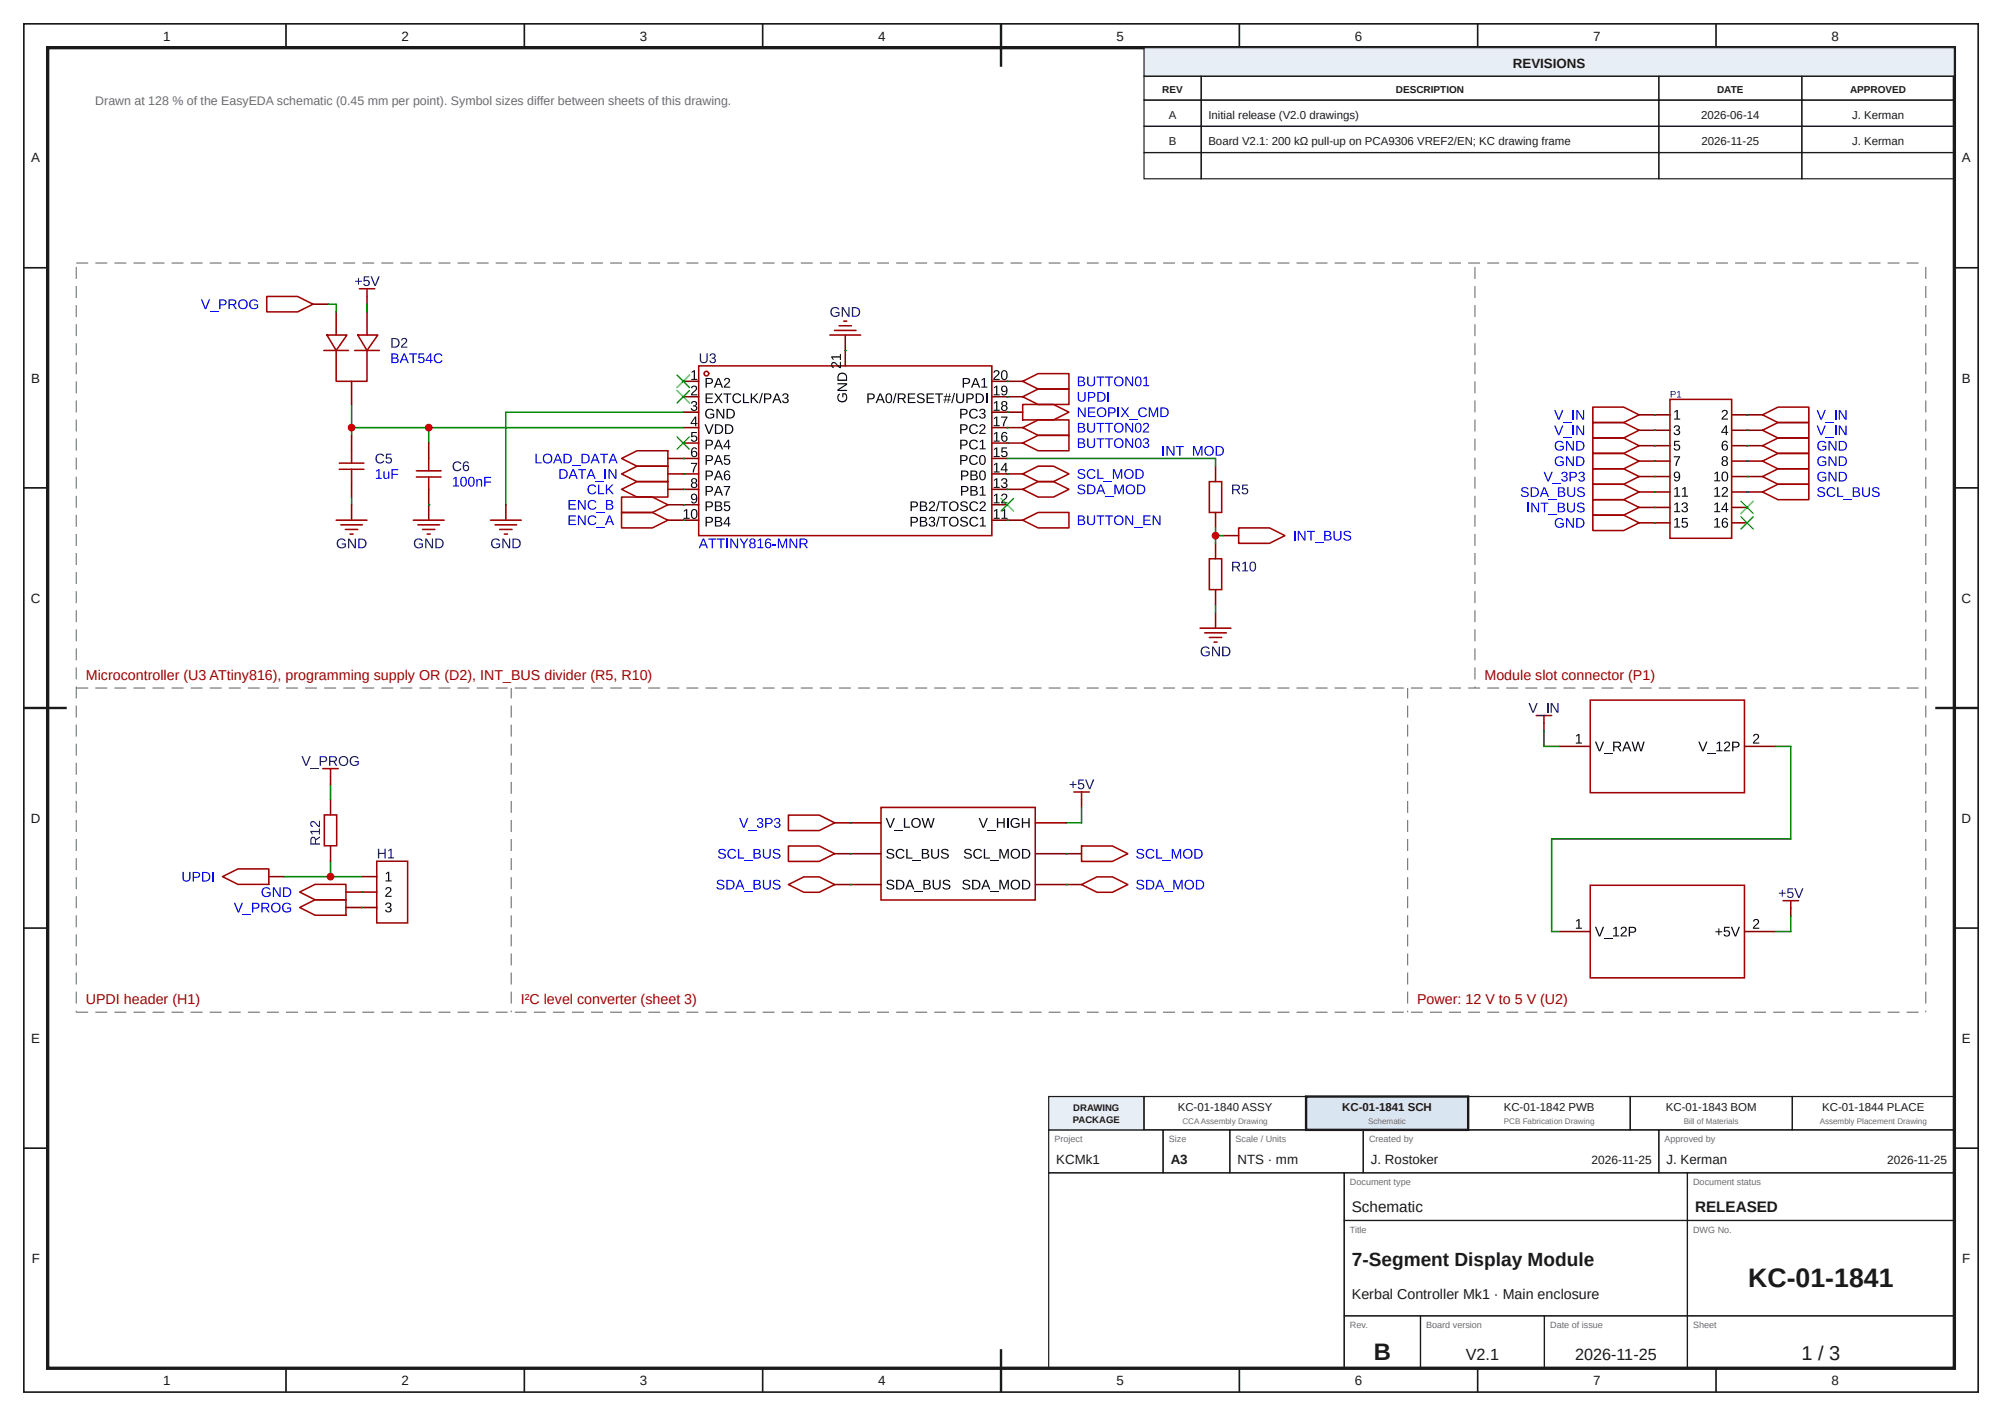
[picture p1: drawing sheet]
<svg xmlns="http://www.w3.org/2000/svg" width="420mm" height="297mm" viewBox="0 0 420 297" stroke-linecap="round" stroke-linejoin="round" font-family="sans-serif">
<defs><g id="words">
<text font-size="5.6" fill="#1a1a1a" x="366.7" y="270">KC-01-1841</text>
<text font-size="5" fill="#1a1a1a" x="288.2" y="285.2">B</text>
<text font-size="4.2" fill="#1a1a1a" x="377.9" y="285.2">1 / 3</text>
<text font-size="4" fill="#1a1a1a" x="283.6" y="265.5">7-Segment Display Module</text>
<g font-size="3.4" fill="#1a1a1a">
<text x="307.5" y="285.2">V2.1</text>
<text x="330.4" y="285.2">2026-11-25</text>
</g>
<g font-size="3.2" fill="#1a1a1a">
<text x="283.6" y="254.2">Schematic</text>
<text x="355.6" y="254.2">RELEASED</text>
</g>
<g font-size="3" fill="#a10000">
<text x="18" y="142.6">Microcontroller (U3 ATtiny816), programming supply OR (D2), INT_BUS divider (R5, R10)</text>
<text x="311.4" y="142.6">Module slot connector (P1)</text>
<text x="18" y="210.6">UPDI header (H1)</text>
<text x="109.2" y="210.6">I²C level converter (sheet 3)</text>
<text x="297.3" y="210.6">Power: 12 V to 5 V (U2)</text>
</g>
<text font-size="3" fill="#1a1a1a" x="283.6" y="272.5">Kerbal Controller Mk1 · Main enclosure</text>
<g font-size="2.8" fill="#1a1a1a">
<text x="34.2" y="8.6">1</text>
<text x="84.2" y="8.6">2</text>
<text x="134.2" y="8.6">3</text>
<text x="184.2" y="8.6">4</text>
<text x="234.2" y="8.6">5</text>
<text x="284.2" y="8.6">6</text>
<text x="334.2" y="8.6">7</text>
<text x="384.2" y="8.6">8</text>
<text x="317.4" y="14.3">REVISIONS</text>
<text x="6.6" y="34.1">A</text>
<text x="411.6" y="34.1">A</text>
<text x="6.6" y="80.2">B</text>
<text x="411.6" y="80.2">B</text>
<text x="6.5" y="126.4">C</text>
<text x="411.5" y="126.4">C</text>
<text x="6.5" y="172.6">D</text>
<text x="411.5" y="172.6">D</text>
<text x="6.6" y="218.7">E</text>
<text x="411.6" y="218.7">E</text>
<text x="221.6" y="244.2">KCMk1</text>
<text x="245.6" y="244.2">A3</text>
<text x="259.6" y="244.2">NTS · mm</text>
<text x="287.6" y="244.2">J. Rostoker</text>
<text x="349.6" y="244.2">J. Kerman</text>
<text x="6.6" y="264.9">F</text>
<text x="411.6" y="264.9">F</text>
<text x="34.2" y="290.6">1</text>
<text x="84.2" y="290.6">2</text>
<text x="134.2" y="290.6">3</text>
<text x="184.2" y="290.6">4</text>
<text x="234.2" y="290.6">5</text>
<text x="284.2" y="290.6">6</text>
<text x="334.2" y="290.6">7</text>
<text x="384.2" y="290.6">8</text>
</g>
<text font-size="2.6" fill="#6b6b6b" x="20" y="22">Drawn at 128 % of the EasyEDA schematic (0.45 mm per point). Symbol sizes differ between sheets of this drawing.</text>
<g font-size="2.5" fill="#1a1a1a">
<text x="333.9" y="244.2">2026-11-25</text>
<text x="395.9" y="244.2">2026-11-25</text>
</g>
<g font-size="2.4" fill="#1a1a1a">
<text x="245.2" y="24.9">A</text>
<text x="253.5" y="24.9">Initial release (V2.0 drawings)</text>
<text x="356.9" y="24.9">2026-06-14</text>
<text x="388.5" y="24.9">J. Kerman</text>
<text x="245.2" y="30.4">B</text>
<text x="253.5" y="30.4">Board V2.1: 200 kΩ pull-up on PCA9306 VREF2/EN; KC drawing frame</text>
<text x="357" y="30.4">2026-11-25</text>
<text x="388.5" y="30.4">J. Kerman</text>
<text x="247.1" y="233">KC-01-1840 ASSY</text>
<text x="281.6" y="233">KC-01-1841 SCH</text>
<text x="315.5" y="233">KC-01-1842 PWB</text>
<text x="349.5" y="233">KC-01-1843 BOM</text>
<text x="382.3" y="233">KC-01-1844 PLACE</text>
</g>
<g font-size="2.1" fill="#1a1a1a">
<text x="243.8" y="19.6">REV</text>
<text x="292.8" y="19.6">DESCRIPTION</text>
<text x="360.2" y="19.6">DATE</text>
<text x="388.1" y="19.6">APPROVED</text>
</g>
<g font-size="2" fill="#1a1a1a">
<text x="225.2" y="233">DRAWING</text>
<text x="225.1" y="235.6">PACKAGE</text>
</g>
<g font-size="1.9" fill="#6b6b6b">
<text x="221.2" y="239.6">Project</text>
<text x="245.2" y="239.6">Size</text>
<text x="259.2" y="239.6">Scale / Units</text>
<text x="287.2" y="239.6">Created by</text>
<text x="349.2" y="239.6">Approved by</text>
<text x="283.2" y="248.6">Document type</text>
<text x="355.2" y="248.6">Document status</text>
<text x="283.2" y="258.6">Title</text>
<text x="355.2" y="258.6">DWG No.</text>
<text x="283.2" y="278.6">Rev.</text>
<text x="299.2" y="278.6">Board version</text>
<text x="325.2" y="278.6">Date of issue</text>
<text x="355.2" y="278.6">Sheet</text>
</g>
<g font-size="1.7" fill="#6b6b6b">
<text x="248" y="235.7">CCAAssembly Drawing</text>
<text x="287" y="235.7">Schematic</text>
<text x="315.5" y="235.7">PCB Fabrication Drawing</text>
<text x="353.2" y="235.7">Bill of Materials</text>
<text x="381.7" y="235.7">Assembly Placement Drawing</text>
</g>
</g></defs>
<g fill="none" stroke="#1a1a1a" stroke-width=".35">
<path d="M5 5h410v287h-410zM60 5v5M110 5v5M160 5v5M210 5v5M260 5v5M310 5v5M360 5v5M5 56.2h5M410 56.2h5M5 102.3h5M410 102.3h5"/>
<path d="M5 148.5h5M410 148.5h5M5 194.7h5M410 194.7h5M5 240.8h5M410 240.8h5M60 287v5M110 287v5M160 287v5M210 287v5M260 287v5M310 287v5"/>
<path d="M360 287v5"/>
</g>
<path d="M10 10h400v277h-400z" fill="none" stroke="#1a1a1a" stroke-width=".7" stroke-linecap="butt"/>
<path d="M210 5v9M5 148.5h9M406 148.5h9M210 283v9" fill="none" stroke="#1a1a1a" stroke-width=".5"/>
<path d="M240 10h170v6h-170z" fill="#e8eef5"/>
<g fill="none" stroke="#1a1a1a" stroke-width=".25">
<path d="M240 10h170v6h-170zM240 16h12v5h-12zM252 16h96v5h-96zM348 16h30v5h-30zM378 16h32v5h-32zM240 21h12v5.5h-12zM240 26.5h12v5.5h-12zM240 32h12v5.5h-12zM252 21h96v5.5h-96zM252 26.5h96v5.5h-96zM252 32h96v5.5h-96zM348 21h30v5.5h-30z"/>
<path d="M348 26.5h30v5.5h-30zM348 32h30v5.5h-30zM378 21h32v5.5h-32zM378 26.5h32v5.5h-32zM378 32h32v5.5h-32zM220 237h24v9h-24zM244 237h14v9h-14zM258 237h28v9h-28zM286 237h62v9h-62zM348 237h62v9h-62zM220 246h62v41h-62zM282 246h72v10h-72z"/>
<path d="M282 256h72v20h-72zM354 246h56v10h-56zM354 256h56v20h-56zM282 276h16v11h-16zM298 276h26v11h-26zM324 276h30v11h-30zM354 276h56v11h-56z"/>
</g>
<path d="M220 230h20v7h-20z" fill="#e8eef5"/>
<path d="M220 230h20v7h-20zM240 230h34v7h-34z" fill="none" stroke="#1a1a1a" stroke-width=".25"/>
<path d="M274 230h34v7h-34z" fill="#d9e6f2"/>
<path d="M274 230h34v7h-34z" fill="none" stroke="#1a1a1a" stroke-width=".5"/>
<path d="M308 230h34v7h-34zM342 230h34v7h-34zM376 230h34v7h-34z" fill="none" stroke="#1a1a1a" stroke-width=".25"/>
<path d="M39.8 55.1h245.8v84.3h-245.8z" fill="#fff"/>
<path d="M211.3 99.4h3.2" fill="none" stroke="#870000" stroke-width=".32"/>
<path d="M214.5 99.4l3.3-1.6h3.2l3.3 1.6-3.3 1.6h-3.2z" fill="none" stroke="#a10000" stroke-width=".32"/>
<g fill="#00f">
<path d="M226.2 98.6a.93 .93 0 0 1 1.4 .2l-.2 .1a.47 .47 0 0 0-.6-.4 .47 .47 0 0 0-.3 .6l.4 .2a.62 .62 0 0 1 .8 .6 .62 .62 0 0 1-.8 .6 .74 .74 0 0 1-.9-.6h.3a.56 .56 0 0 0 .6 .4 .56 .56 0 0 0 .5-.6l-.5-.2a.65 .65 0 0 1-.6-.2 .65 .65 0 0 1-.1-.7z"/>
<path d="M228.2 98.7a1.01 1.01 0 0 1 1.6 .2l-.2 .1a.75 .75 0 0 0-1.1-.2 .75 .75 0 0 0-.2 1l.5 .4a.7 .7 0 0 0 .8-.4l.2 .1a1.04 1.04 0 0 1-1.5 .3 1.04 1.04 0 0 1-.1-1.5z"/>
<path d="M230.2 98.4h.3v1.8h1v.2h-1.3z"/>
<path d="M231.6 100.8h1.7v.2h-1.7z"/>
<path d="M233.5 98.4h.3l.7 1.7 .6-1.7h.3v2h-.2v-1.7l-.6 1.7h-.2l-.7-1.7v1.7h-.2z"/>
<path d="M235.7 99.4a1.05 1.05 0 0 1 2.1 0 1.05 1.05 0 0 1-2.1 0zM236.3 98.8a.79 .79 0 0 0 0 1.2 .79 .79 0 0 0 1.2-.1 .79 .79 0 0 0-.2-1.1 .79 .79 0 0 0-1 0z"/>
<path d="M238.2 98.4a1.28 1.28 0 0 1 1.7 .7 .99 .99 0 0 1-.9 1.3h-.8zM238.5 98.6v1.6a.86 .86 0 0 0 1.2-.8 .86 .86 0 0 0-1.2-.8z"/>
</g>
<path d="M211.3 102.6h3.2" fill="none" stroke="#870000" stroke-width=".32"/>
<path d="M214.5 102.6l3.3-1.6h3.2l3.3 1.6-3.3 1.7h-3.2z" fill="none" stroke="#a10000" stroke-width=".32"/>
<g fill="#00f">
<path d="M226.2 101.9a.93 .93 0 0 1 1.4 .2h-.2a.47 .47 0 0 0-.6-.3 .47 .47 0 0 0-.3 .6l.4 .1a.62 .62 0 0 1 .8 .6 .62 .62 0 0 1-.8 .6 .74 .74 0 0 1-.9-.5l.3-.1a.56 .56 0 0 0 .6 .4 .56 .56 0 0 0 .5-.5l-.5-.2a.65 .65 0 0 1-.6-.2 .65 .65 0 0 1-.1-.7z"/>
<path d="M231.9 104.1h1.7v.2h-1.7z"/>
<path d="M233.8 101.6h.4l.6 1.8 .6-1.8h.4v2.1h-.3v-1.8l-.6 1.8h-.2l-.7-1.8v1.8h-.2z"/>
<path d="M228.1 101.6a1.28 1.28 0 0 1 1.7 .7 .99 .99 0 0 1-1 1.4h-.7zM228.3 101.9v1.6a.86 .86 0 0 0 1.2-.8 .86 .86 0 0 0-1.2-.8z"/>
<path d="M230.8 101.6h.3l.8 2.1h-.3l-.2-.6h-.9l-.3 .6h-.2zM230.9 101.9l-.3 1h.7z"/>
<path d="M236.1 102.7a1.05 1.05 0 0 1 2.1 0 1.05 1.05 0 0 1-2.1 0zM236.6 102.1a.79 .79 0 0 0 0 1.1 .79 .79 0 0 0 1.2-.1 .79 .79 0 0 0-.1-1.1 .79 .79 0 0 0-1.1 .1z"/>
<path d="M238.5 101.6a1.28 1.28 0 0 1 1.7 .7 .99 .99 0 0 1-.9 1.4h-.8zM238.8 101.9v1.6a.86 .86 0 0 0 1.2-.8 .86 .86 0 0 0-1.2-.8z"/>
</g>
<path d="M211.3 89.7h3.2" fill="none" stroke="#870000" stroke-width=".32"/>
<path d="M214.5 89.7l3.3-1.6h6.5v3.2h-6.5z" fill="none" stroke="#a10000" stroke-width=".32"/>
<g fill="#00f">
<path d="M228.1 88.7h.2v1.3a.56 .56 0 0 0 .6 .5 .56 .56 0 0 0 .6-.5v-1.3h.2v1.3a.84 .84 0 0 1-.8 .8 .84 .84 0 0 1-.8-.8z"/>
<path d="M230 88.7h1.7v.2h-.7v1.8h-.3v-1.8h-.7z"/>
<path d="M231.8 88.7h1.7v.2h-.7v1.8h-.3v-1.8h-.7z"/>
<path d="M236.1 88.7h.3l1.1 1.7v-1.7h.2v2h-.3l-1.1-1.7v1.7h-.2z"/>
<path d="M240 88.8a.65 .65 0 0 1 1 .1 .65 .65 0 0 1-.4 1l-.6 .6h1.1v.2h-1.4l.1-.3 .5-.5a.54 .54 0 0 0 .4-.4 .54 .54 0 0 0-.3-.6l-.2 .1-.2 .2h-.2z"/>
<path d="M226.1 88.7a1.31 1.31 0 0 1 1.4 .3v.4l-.3 .3a.55 .55 0 0 1 .5 .6 .55 .55 0 0 1-.8 .4h-.8zM226.4 88.9v.7h.4a.34 .34 0 0 0 .5-.4 .34 .34 0 0 0-.5-.3zM226.4 89.8v.7l.9-.1a.36 .36 0 0 0-.1-.6z"/>
<path d="M233.6 89.7a1.05 1.05 0 0 1 2.1 0 1.05 1.05 0 0 1-2.1 0zM234.2 89.1a.79 .79 0 0 0-.1 1.2 .79 .79 0 0 0 1.2-.1 .79 .79 0 0 0-.1-1.1 .79 .79 0 0 0-1 0z"/>
<path d="M238.4 88.8a.76 .76 0 0 1 .9 .1 .76 .76 0 0 1 .2 .8 .76 .76 0 0 1-.7 1.1 .76 .76 0 0 1-.7-1.1l.1-.6zM238.6 88.9a1.37 1.37 0 0 0 0 1.6 .56 .56 0 0 0 .5-.2 .56 .56 0 0 0 .1-.6v-.5a.39 .39 0 0 0-.6-.3z"/>
</g>
<path d="M211.3 109.1h3.2" fill="none" stroke="#870000" stroke-width=".32"/>
<path d="M214.5 109.1l3.3-1.6h6.5v3.2h-6.5z" fill="none" stroke="#a10000" stroke-width=".32"/>
<g fill="#00f">
<path d="M228.1 108.1h.2v1.3a.56 .56 0 0 0 .6 .5 .56 .56 0 0 0 .6-.5v-1.3h.2v1.3a.84 .84 0 0 1-.8 .8 .84 .84 0 0 1-.8-.8z"/>
<path d="M230 108.1h1.7v.2h-.7v1.8h-.3v-1.8h-.7z"/>
<path d="M231.8 108.1h1.7v.2h-.7v1.8h-.3v-1.8h-.7z"/>
<path d="M236.1 108.1h.3l1.1 1.8v-1.8h.2v2h-.3l-1.1-1.7v1.7h-.2z"/>
<path d="M237.9 110.5h1.7v.2h-1.7z"/>
<path d="M239.8 108.1h1.6v.2h-1.3v.7h1.2v.2h-1.2v.7h1.3v.2h-1.6z"/>
<path d="M241.8 108.1h.3l1.1 1.8v-1.8h.2v2h-.3l-1.1-1.7v1.7h-.2z"/>
<path d="M226.1 108.1a1.31 1.31 0 0 1 1.4 .3v.4l-.3 .3a.55 .55 0 0 1 .5 .6 .55 .55 0 0 1-.8 .4h-.8zM226.4 108.3v.7h.4a.34 .34 0 0 0 .5-.3 .34 .34 0 0 0-.5-.4zM226.4 109.2v.7l.9-.1a.36 .36 0 0 0-.1-.6z"/>
<path d="M233.6 109.1a1.05 1.05 0 0 1 2.1 0 1.05 1.05 0 0 1-2.1 0zM234.2 108.5a.79 .79 0 0 0-.1 1.2 .79 .79 0 0 0 1.2-.1 .79 .79 0 0 0-.1-1.1 .79 .79 0 0 0-1 0z"/>
</g>
<path d="M211.3 80h3.2" fill="none" stroke="#870000" stroke-width=".32"/>
<path d="M214.5 80l3.3-1.6h6.5v3.2h-6.5z" fill="none" stroke="#a10000" stroke-width=".32"/>
<g fill="#00f">
<path d="M228.1 79h.2v1.3a.56 .56 0 0 0 .6 .5 .56 .56 0 0 0 .6-.6v-1.2h.2v1.3a.84 .84 0 0 1-.8 .7 .84 .84 0 0 1-.8-.7z"/>
<path d="M230 79h1.7v.2h-.7v1.8h-.3v-1.8h-.7z"/>
<path d="M231.8 79h1.7v.2h-.7v1.8h-.3v-1.8h-.7z"/>
<path d="M236.1 79h.3l1.1 1.7v-1.7h.2v2h-.3l-1.1-1.7v1.7h-.2z"/>
<path d="M239.9 79.3l.7-.3v1.8h.5v.2h-1.3v-.2h.5v-1.6l-.4 .4z"/>
<path d="M226.1 79a1.31 1.31 0 0 1 1.4 .3v.3l-.3 .3a.55 .55 0 0 1 .5 .7 .55 .55 0 0 1-.8 .4h-.8zM226.4 79.2v.7h.4a.34 .34 0 0 0 .5-.4 .34 .34 0 0 0-.5-.3zM226.4 80.1v.7l.9-.1a.36 .36 0 0 0-.1-.6z"/>
<path d="M233.6 80a1.05 1.05 0 0 1 2.1 0 1.05 1.05 0 0 1-2.1 0zM234.2 79.4a.79 .79 0 0 0-.1 1.2 .79 .79 0 0 0 1.2-.2 .79 .79 0 0 0-.1-1 .79 .79 0 0 0-1 0z"/>
<path d="M238.4 79.1a.76 .76 0 0 1 .9 0 .76 .76 0 0 1 .2 .9 .76 .76 0 0 1-.7 1 .76 .76 0 0 1-.7-1l.1-.6zM238.6 79.2a1.37 1.37 0 0 0 0 1.6 .56 .56 0 0 0 .5-.2 .56 .56 0 0 0 .1-.6v-.5a.39 .39 0 0 0-.6-.3z"/>
</g>
<path d="M211.3 92.9h3.2" fill="none" stroke="#870000" stroke-width=".32"/>
<path d="M214.5 92.9l3.3-1.6h6.5v3.2h-6.5z" fill="none" stroke="#a10000" stroke-width=".32"/>
<g fill="#00f">
<path d="M228.1 91.9h.2v1.3a.56 .56 0 0 0 .6 .6 .56 .56 0 0 0 .6-.6v-1.3h.2v1.3a.84 .84 0 0 1-.8 .8 .84 .84 0 0 1-.8-.8z"/>
<path d="M230 91.9h1.7v.3h-.7v1.8h-.3v-1.8h-.7z"/>
<path d="M231.8 91.9h1.7v.3h-.7v1.8h-.3v-1.8h-.7z"/>
<path d="M236.1 91.9h.3l1.1 1.8v-1.8h.2v2.1h-.3l-1.1-1.8v1.8h-.2z"/>
<path d="M240 92a.57 .57 0 0 1 .9 0 .57 .57 0 0 1-.3 .9 .57 .57 0 0 1 .5 .8 .57 .57 0 0 1-.9 .3l-.4-.4-.1-.2h.3a.41 .41 0 0 0 .5 .4 .41 .41 0 0 0 .2-.7l-.5-.1v-.2a.39 .39 0 0 0 .6-.2 .39 .39 0 0 0-.3-.5 .39 .39 0 0 0-.5 .4l-.3-.1z"/>
<path d="M226.1 91.9a1.31 1.31 0 0 1 1.4 .3v.4l-.3 .3a.55 .55 0 0 1 .5 .7 .55 .55 0 0 1-.8 .4h-.8zM226.4 92.2v.6h.4a.34 .34 0 0 0 .5-.3 .34 .34 0 0 0-.5-.3zM226.4 93v.7h.9a.36 .36 0 0 0-.1-.6z"/>
<path d="M233.6 92.9a1.05 1.05 0 0 1 2.1 0 1.05 1.05 0 0 1-2.1 0zM234.2 92.3a.79 .79 0 0 0-.1 1.2 .79 .79 0 0 0 1.2-.1 .79 .79 0 0 0-.1-1.1 .79 .79 0 0 0-1 0z"/>
<path d="M238.4 92a.76 .76 0 0 1 .9 .1 .76 .76 0 0 1 .2 .8 .76 .76 0 0 1-.7 1.1 .76 .76 0 0 1-.7-1.1l.1-.5zM238.6 92.2a1.37 1.37 0 0 0 0 1.5 .56 .56 0 0 0 .5-.2 .56 .56 0 0 0 .1-.6v-.4a.39 .39 0 0 0-.6-.3z"/>
</g>
<path d="M211.3 86.5h3.2" fill="none" stroke="#870000" stroke-width=".32"/>
<path d="M214.5 84.8h6.5l3.3 1.7-3.3 1.6h-6.5z" fill="none" stroke="#a10000" stroke-width=".32"/>
<g fill="#00f">
<path d="M226.1 85.5h.3l1.1 1.7v-1.7h.3v2h-.4l-1.1-1.7 .1 1.7h-.3z"/>
<path d="M228.2 85.5h1.6v.2h-1.3v.6h1.2v.3h-1.2v.7h1.3v.2h-1.6z"/>
<path d="M230 86.5a1.05 1.05 0 0 1 2.1 0 1.05 1.05 0 0 1-2.1 0zM230.6 85.9a.79 .79 0 0 0 0 1.2 .79 .79 0 0 0 1.1-.2 .79 .79 0 0 0-.1-1 .79 .79 0 0 0-1 0z"/>
<path d="M232.5 85.5h.8a.62 .62 0 0 1 .8 .6 .62 .62 0 0 1-.7 .6h-.6v.8h-.3zM232.8 85.7v.8l.8-.1a.4 .4 0 0 0 0-.7z"/>
</g>
<path d="M234.6 85.5v2" fill="none" stroke="#00f" stroke-width=".27"/>
<g fill="#00f">
<path d="M235.2 85.5h.3l.5 .8 .6-.8h.3l-.7 .9 .7 1.1h-.3l-.6-.9-.6 .9h-.3l.8-1.1z"/>
<path d="M236.9 87.9h1.8v.2h-1.8z"/>
<path d="M239 85.7a1.01 1.01 0 0 1 1.6 .2l-.2 .1a.75 .75 0 0 0-1.1-.2 .75 .75 0 0 0-.2 1.1l.5 .4a.7 .7 0 0 0 .8-.4l.2 .1a1.04 1.04 0 0 1-1.5 .3 1.04 1.04 0 0 1-.1-1.6z"/>
<path d="M241 85.5h.4l.6 1.7 .6-1.7h.4v2h-.3v-1.8l-.6 1.8h-.2l-.7-1.8v1.8h-.2z"/>
<path d="M243.4 85.5a1.28 1.28 0 0 1 1.8 .7 .99 .99 0 0 1-1 1.3h-.8zM243.7 85.7v1.6a.86 .86 0 0 0 1.2-.8 .86 .86 0 0 0-1.2-.8z"/>
</g>
<path d="M140.1 105.9h3.2" fill="none" stroke="#870000" stroke-width=".32"/>
<path d="M130.4 104.3h6.5l3.2 1.6-3.2 1.6h-6.5z" fill="none" stroke="#a10000" stroke-width=".32"/>
<g fill="#00f">
<path d="M119.3 104.9h1.5v.2h-1.2v.7h1.1v.2h-1.1v.7h1.3v.2h-1.6z"/>
<path d="M121.2 104.9h.4l1.1 1.7-.1-1.7h.3v2h-.3l-1.1-1.7v1.7h-.3z"/>
<path d="M123.5 105.1a1.01 1.01 0 0 1 1.6 .3h-.2a.75 .75 0 0 0-1.1-.2 .75 .75 0 0 0-.2 1.1l.5 .4a.7 .7 0 0 0 .8-.4l.2 .1a1.04 1.04 0 0 1-1.5 .3 1.04 1.04 0 0 1-.1-1.6z"/>
<path d="M125.2 107.3h1.7v.2h-1.7z"/>
<path d="M127.1 104.9a1.31 1.31 0 0 1 1.4 .3v.3l-.3 .3a.55 .55 0 0 1 .5 .7 .55 .55 0 0 1-.8 .4h-.8zM127.4 105.1v.6h.5a.34 .34 0 0 0 .4-.3 .34 .34 0 0 0-.4-.3zM127.4 106v.7l.9-.1a.36 .36 0 0 0-.1-.6z"/>
</g>
<path d="M140.1 109.1h3.2" fill="none" stroke="#870000" stroke-width=".32"/>
<path d="M130.4 107.5h6.5l3.2 1.6-3.2 1.6h-6.5z" fill="none" stroke="#a10000" stroke-width=".32"/>
<g fill="#00f">
<path d="M119.3 108.1h1.5v.2h-1.2v.7h1.1v.2h-1.1v.7h1.3v.2h-1.6z"/>
<path d="M121.2 108.1h.4l1.1 1.8-.1-1.8h.3v2h-.3l-1.1-1.7v1.7h-.3z"/>
<path d="M123.5 108.4a1.01 1.01 0 0 1 1.6 .2l-.2 .1a.75 .75 0 0 0-1.1-.2 .75 .75 0 0 0-.2 1.1l.5 .3a.7 .7 0 0 0 .8-.4l.2 .1a1.04 1.04 0 0 1-1.5 .3 1.04 1.04 0 0 1-.1-1.5z"/>
<path d="M125.2 110.5h1.7v.2h-1.7z"/>
<path d="M127.7 108.1h.3l.8 2h-.2l-.3-.5h-.9l-.2 .5h-.3zM127.9 108.3l-.4 1h.7z"/>
</g>
<path d="M140.1 102.6h3.2" fill="none" stroke="#870000" stroke-width=".32"/>
<path d="M130.4 102.6l3.2-1.6h6.5v3.3h-6.5z" fill="none" stroke="#a10000" stroke-width=".32"/>
<g fill="#00f">
<path d="M123.5 101.9a1.01 1.01 0 0 1 1.6 .2l-.3 .1a.75 .75 0 0 0-1-.2 .75 .75 0 0 0-.2 1.1l.4 .3a.7 .7 0 0 0 .9-.3l.2 .1a1.04 1.04 0 0 1-1.5 .3 1.04 1.04 0 0 1-.1-1.6z"/>
<path d="M125.5 101.6h.2v1.8h1.1v.3h-1.3z"/>
<path d="M127.1 101.6h.3v1.1l1-1.1h.3l-.9 .9 1 1.2h-.4l-.8-1-.2 .2v.8h-.3z"/>
</g>
<path d="M140.1 96.2h3.2" fill="none" stroke="#870000" stroke-width=".32"/>
<path d="M130.4 96.2l3.2-1.7h6.5v3.3h-6.5z" fill="none" stroke="#a10000" stroke-width=".32"/>
<g fill="#00f">
<path d="M112.3 95.2h.3v1.8h1v.2h-1.3z"/>
<path d="M120.1 97.6h1.7v.2h-1.7z"/>
<path d="M125.9 95.2h1.7v.2h-.7v1.8h-.3v-1.8h-.7z"/>
<path d="M113.8 96.2a1.05 1.05 0 0 1 2.1 0 1.05 1.05 0 0 1-2.1 0zM114.3 95.6a.79 .79 0 0 0 0 1.2 .79 .79 0 0 0 1.2-.2 .79 .79 0 0 0-.1-1 .79 .79 0 0 0-1.1 0z"/>
<path d="M116.9 95.2h.3l.8 2h-.3l-.2-.6h-1l-.2 .6h-.3zM117 95.4l-.4 1h.8z"/>
<path d="M118.2 95.2a1.28 1.28 0 0 1 1.7 .7 .99 .99 0 0 1-.9 1.3h-.8zM118.5 95.4v1.6a.86 .86 0 0 0 1.2-.8 .86 .86 0 0 0-1.2-.8z"/>
<path d="M122 95.2a1.28 1.28 0 0 1 1.7 .7 .99 .99 0 0 1-1 1.3h-.7zM122.3 95.4v1.6a.86 .86 0 0 0 1.2-.8 .86 .86 0 0 0-1.2-.8z"/>
<path d="M124.7 95.2h.3l.8 2h-.3l-.2-.6h-.9l-.2 .6h-.3zM124.9 95.4l-.4 1h.7z"/>
<path d="M128.5 95.2h.3l.8 2h-.3l-.2-.6h-1l-.2 .6h-.3zM128.6 95.4l-.4 1h.8z"/>
</g>
<path d="M140.1 99.4h3.2" fill="none" stroke="#870000" stroke-width=".32"/>
<path d="M130.4 99.4l3.2-1.6h6.5v3.2h-6.5z" fill="none" stroke="#a10000" stroke-width=".32"/>
<g fill="#00f">
<path d="M121.3 98.4h1.6v.2h-.7v1.8h-.2v-1.8h-.7z"/>
<path d="M124.9 100.8h1.7v.2h-1.7z"/>
<path d="M117.4 98.4a1.28 1.28 0 0 1 1.7 .7 .99 .99 0 0 1-1 1.3h-.7zM117.6 98.6v1.6a.86 .86 0 0 0 1.2-.8 .86 .86 0 0 0-1.2-.8z"/>
<path d="M120.1 98.4h.3l.8 2h-.3l-.2-.6h-.9l-.3 .6h-.2zM120.2 98.6l-.3 1h.7z"/>
<path d="M123.8 98.4h.4l.8 2h-.3l-.2-.6h-1l-.2 .6h-.3zM124 98.6l-.4 1h.8z"/>
</g>
<path d="M127 98.4v2" fill="none" stroke="#00f" stroke-width=".27"/>
<path d="M127.7 98.4h.3l1.1 1.7v-1.7h.2v2h-.3l-1.1-1.7v1.7h-.2z" fill="#00f"/>
<g fill="none" stroke="#a10000" stroke-width=".32">
<path d="M146.6 76.7h61.5v35.6h-61.5z"/>
<circle cx="148.2" cy="78.4" r=".49"/>
</g>
<g fill="none" stroke="#870000" stroke-width=".32">
<path d="M143.3 80h3.3M177.3 73.5v3.2M208.1 80h3.2M143.3 83.2h3.3M143.3 86.5h3.3M143.3 89.7h3.3M143.3 92.9h3.3M143.3 96.2h3.3M143.3 99.4h3.3M208.1 83.2h3.2M208.1 86.5h3.2M208.1 89.7h3.2"/>
<path d="M208.1 92.9h3.2M208.1 96.2h3.2M208.1 99.4h3.2M143.3 102.6h3.3M143.3 105.9h3.3M143.3 109.1h3.3M208.1 102.6h3.2M208.1 105.9h3.2M208.1 109.1h3.2"/>
</g>
<g fill="#000">
<path d="M145.1 78l.7-.3v1.8h.5v.2h-1.3v-.2h.5v-1.6l-.4 .3zM174.5 76.1a.81 .81 0 0 1 1.2 .4l.5 .4v-1h.2v1.3l-.3-.1-.5-.4a.54 .54 0 0 0-.5-.5 .54 .54 0 0 0-.5 .3l.1 .3 .2 .1v.3a.68 .68 0 0 1-.4-1.1zM174.4 74.7h1.8v-.5h.2v1.3h-.2v-.5h-1.6l.4 .5h-.3zM208.6 77.8a.65 .65 0 0 1 1 .1 .65 .65 0 0 1-.4 1l-.5 .6h1v.2h-1.3l.1-.3 .4-.5a.54 .54 0 0 0 .5-.5 .54 .54 0 0 0-.3-.5h-.3l-.1 .3h-.3zM145.2 81a.65 .65 0 0 1 1 .1 .65 .65 0 0 1-.4 1l-.6 .6h1.1v.2h-1.4l.1-.3 .5-.5a.54 .54 0 0 0 .4-.4 .54 .54 0 0 0-.3-.6l-.3 .1-.1 .2h-.2zM144.9 97.1h1.4l-.6 1.3-.1 .7h-.3l.1-.5 .6-1.3h-1.1zM145.1 84.3a.57 .57 0 0 1 1-.1 .57 .57 0 0 1-.3 .9 .57 .57 0 0 1 .5 .8 .57 .57 0 0 1-.9 .3l-.4-.4-.1-.2h.3a.41 .41 0 0 0 .5 .4 .41 .41 0 0 0 .2-.7h-.5v-.3a.39 .39 0 0 0 .6-.2 .39 .39 0 0 0-.3-.5 .39 .39 0 0 0-.5 .4l-.3-.1zM145 90.6h1.2v.2h-.9l-.1 .7a.69 .69 0 0 1 1 .3 .69 .69 0 0 1-.4 .9 .69 .69 0 0 1-.9-.5h.3a.45 .45 0 0 0 .6 .1 .45 .45 0 0 0 .1-.6 .45 .45 0 0 0-.7 0h-.2zM148.2 86a1.06 1.06 0 0 1 1.6 .2l-.3 .1a.8 .8 0 0 0-1.1 0 .8 .8 0 0 0 0 1.1 .8 .8 0 0 0 1.1 .1l.1-.5h-.6v-.2h.8v.7a1.11 1.11 0 0 1-1.5 .1 1.11 1.11 0 0 1-.1-1.6zM148 82.5h1.5v.2h-1.2v.7h1.2v.2h-1.2v.7h1.3v.2h-1.6zM147.8 89h.3l.7 1.8 .6-1.8h.3l-.8 2h-.3zM149.9 82.5h.3l.5 .8 .6-.8h.3l-.7 1 .7 1h-.3l-.6-.8-.6 .8h-.3l.8-1z"/>
<path d="M150.3 85.8h.3l1.1 1.7v-1.7h.2v2h-.3l-1.1-1.7v1.7h-.2zM152.1 79.4a.65 .65 0 0 1 1 .1 .65 .65 0 0 1-.4 1l-.6 .6h1.1v.2h-1.4l.1-.3 .5-.5a.54 .54 0 0 0 .4-.5 .54 .54 0 0 0-.3-.5l-.3 .1-.1 .2h-.2zM151.8 82.5h1.6v.2h-.7v1.8h-.2v-1.8h-.7zM151.9 95.5h1.2v.2h-.9l-.1 .6a.69 .69 0 0 1 1 .3 .69 .69 0 0 1-.4 1 .69 .69 0 0 1-.9-.6h.3a.45 .45 0 0 0 .6 .2 .45 .45 0 0 0 .1-.7 .45 .45 0 0 0-.7 .1h-.2zM153.9 82.8a1.01 1.01 0 0 1 1.6 .2l-.3 .1a.75 .75 0 0 0-1-.2 .75 .75 0 0 0-.2 1.1l.4 .3a.7 .7 0 0 0 .9-.4l.2 .1a1.04 1.04 0 0 1-1.5 .4 1.04 1.04 0 0 1-.1-1.6zM155.9 82.5h.2v1.8h1.1v.2h-1.3zM157.5 82.5h.3v1l.9-1h.4l-.9 .9 1 1.1h-.4l-.8-.9-.2 .2v.7h-.3zM159.8 82.4h.2l-.5 2.2h-.3zM164.3 82.6a.57 .57 0 0 1 .9 0 .57 .57 0 0 1-.2 .9 .57 .57 0 0 1 .4 .8 .57 .57 0 0 1-.8 .3l-.5-.4v-.2h.2a.41 .41 0 0 0 .6 .4 .41 .41 0 0 0 .2-.7l-.5-.1v-.2a.39 .39 0 0 0 .5-.2 .39 .39 0 0 0-.3-.5 .39 .39 0 0 0-.4 .3h-.3zM175.9 82.7l.2-.2 .1 .3a.8 .8 0 0 0 0 1.1 .8 .8 0 0 0 1.1 .1 .8 .8 0 0 0 .1-1.1l-.5-.2v.6h-.2v-.8h.7a1.07 1.07 0 0 1 .2 1.5 1.07 1.07 0 0 1-1.5 .2 1.07 1.07 0 0 1-.2-1.5zM175.7 80.4h2v.3l-1.7 1.1h1.7v.2h-2v-.3l1.7-1.1h-1.7zM187.9 82.4h.2l-.6 2.2h-.2z"/>
<path d="M190.5 82.5h1.5v.2h-1.3v.7h1.2v.2h-1.2v.7h1.4v.2h-1.6zM192.5 82.7a.93 .93 0 0 1 1.5 .3h-.3a.47 .47 0 0 0-.6-.3 .47 .47 0 0 0-.3 .5l.4 .2a.62 .62 0 0 1 .8 .6 .62 .62 0 0 1-.8 .6 .74 .74 0 0 1-.9-.5l.3-.1a.56 .56 0 0 0 .6 .4 .56 .56 0 0 0 .5-.6l-.5-.2a.65 .65 0 0 1-.6-.2 .65 .65 0 0 1-.1-.7zM194.4 82.5h1.5v.2h-1.2v.7h1.1v.2h-1.1v.7h1.3v.2h-1.6zM196.2 82.5h1.6v.2h-.7v1.8h-.2v-1.8h-.7zM200.1 82.4h.3l-.6 2.2h-.3zM200.6 82.5h.3v1.3a.56 .56 0 0 0 .5 .6 .56 .56 0 0 0 .6-.6v-1.3h.3v1.3a.84 .84 0 0 1-.9 .8 .84 .84 0 0 1-.8-.8zM203.6 95.7a1.01 1.01 0 0 1 1.5 .2l-.2 .1a.75 .75 0 0 0-1.1-.2 .75 .75 0 0 0-.1 1.1l.4 .4a.7 .7 0 0 0 .8-.4l.3 .1a1.04 1.04 0 0 1-1.6 .3 1.04 1.04 0 0 1 0-1.6zM203.6 92.5a1.01 1.01 0 0 1 1.5 .2l-.2 .1a.75 .75 0 0 0-1.1-.2 .75 .75 0 0 0-.1 1.1l.4 .3a.7 .7 0 0 0 .8-.4l.3 .2a1.04 1.04 0 0 1-1.6 .3 1.04 1.04 0 0 1 0-1.6zM203.6 89.2a1.01 1.01 0 0 1 1.5 .3l-.2 .1a.75 .75 0 0 0-1.1-.3 .75 .75 0 0 0-.1 1.1l.4 .4a.7 .7 0 0 0 .8-.4l.3 .1a1.04 1.04 0 0 1-1.6 .3 1.04 1.04 0 0 1 0-1.6zM203.6 86a1.01 1.01 0 0 1 1.5 .2l-.2 .1a.75 .75 0 0 0-1.1-.2 .75 .75 0 0 0-.1 1.1l.4 .4a.7 .7 0 0 0 .8-.4l.3 .1a1.04 1.04 0 0 1-1.6 .3 1.04 1.04 0 0 1 0-1.6zM205.6 89.1a.65 .65 0 0 1 1.1 .1 .65 .65 0 0 1-.4 1l-.6 .6h1.1v.2h-1.4l.1-.3 .4-.5a.54 .54 0 0 0 .5-.4 .54 .54 0 0 0-.3-.6l-.3 .1-.1 .2h-.3zM205.6 92.6l.7-.4v1.8h.5v.3h-1.3v-.3h.5v-1.5l-.4 .3z"/>
<path d="M205.9 79.6l.7-.3v1.8h.5v.2h-1.2v-.2h.5v-1.6l-.5 .4zM205.6 85.9a.57 .57 0 0 1 .9 0 .57 .57 0 0 1-.2 .8 .57 .57 0 0 1 .4 .8 .57 .57 0 0 1-.8 .3l-.5-.4v-.1l.3-.1a.41 .41 0 0 0 .5 .4 .41 .41 0 0 0 .2-.6l-.5-.1v-.3a.39 .39 0 0 0 .5-.1 .39 .39 0 0 0-.2-.6 .39 .39 0 0 0-.5 .4h-.3zM208.5 97.4l.7-.3v1.8h.5v.2h-1.2v-.2h.5v-1.6l-.5 .4zM208.5 94.2l.7-.3v1.8h.5v.2h-1.2v-.2h.5v-1.6l-.5 .3zM208.5 90.9l.7-.3v1.8h.5v.2h-1.2v-.2h.5v-1.5l-.5 .3zM208.5 87.7l.7-.3v1.8h.5v.2h-1.2v-.2h.5v-1.6l-.5 .4zM208.5 84.5l.7-.4v1.8h.5v.3h-1.2v-.3h.5v-1.5l-.5 .3zM208.5 81.2l.7-.3v1.8h.5v.2h-1.2v-.2h.5v-1.5l-.5 .3zM210 87.4h1.4l-.6 1.3-.1 .7h-.3l.1-.5 .6-1.3h-1.1zM210.1 93.9h1.2v.2h-1v.6a.69 .69 0 0 1 1 .3 .69 .69 0 0 1-.4 1 .69 .69 0 0 1-.9-.6h.2a.45 .45 0 0 0 .7 .2 .45 .45 0 0 0 .1-.7 .45 .45 0 0 0-.7 0h-.3zM143.5 107.1l.7-.3v1.8h.5v.2h-1.3v-.2h.5v-1.6l-.4 .4zM151.8 101.9h1.4l-.6 1.4-.1 .7h-.3l.1-.6 .6-1.2h-1.1z"/>
<path d="M151.9 105.2h1.2v.2h-.9l-.1 .6a.69 .69 0 0 1 1 .4 .69 .69 0 0 1-.4 .9 .69 .69 0 0 1-.9-.5l.3-.1a.45 .45 0 0 0 .6 .2 .45 .45 0 0 0 .1-.7 .45 .45 0 0 0-.7 .1h-.2zM195.1 105.3a.65 .65 0 0 1 1 .1 .65 .65 0 0 1-.4 1l-.6 .6h1.1v.2h-1.3v-.3l.5-.5a.54 .54 0 0 0 .4-.5 .54 .54 0 0 0-.3-.5l-.2 .1-.2 .2h-.2zM195.1 108.5a.57 .57 0 0 1 .9 0 .57 .57 0 0 1-.3 .9 .57 .57 0 0 1 .5 .8 .57 .57 0 0 1-.9 .3l-.4-.4-.1-.2h.3a.41 .41 0 0 0 .5 .4 .41 .41 0 0 0 .2-.7l-.5-.1v-.2a.39 .39 0 0 0 .6-.2 .39 .39 0 0 0-.3-.5 .39 .39 0 0 0-.5 .3h-.2zM196.9 108.3h.3l-.6 2.2h-.3zM196.9 105.1h.3l-.6 2.1h-.3zM197.2 108.4h1.7v.2h-.7v1.8h-.3v-1.8h-.7zM197.2 105.2h1.7v.2h-.7v1.8h-.3v-1.8h-.7zM201.6 108.6a.93 .93 0 0 1 1.4 .3h-.2a.47 .47 0 0 0-.6-.4 .47 .47 0 0 0-.4 .6l.5 .2a.62 .62 0 0 1 .8 .6 .62 .62 0 0 1-.9 .6 .74 .74 0 0 1-.8-.5l.2-.1a.56 .56 0 0 0 .7 .4 .56 .56 0 0 0 .4-.6l-.4-.2a.65 .65 0 0 1-.7-.2 .65 .65 0 0 1 0-.7zM201.6 105.4a.93 .93 0 0 1 1.4 .2l-.2 .1a.47 .47 0 0 0-.6-.4 .47 .47 0 0 0-.4 .6l.5 .1a.62 .62 0 0 1 .8 .7 .62 .62 0 0 1-.9 .5 .74 .74 0 0 1-.8-.5h.2a.56 .56 0 0 0 .7 .4 .56 .56 0 0 0 .4-.6l-.4-.2a.65 .65 0 0 1-.7-.2 .65 .65 0 0 1 0-.7zM203.6 108.7a1.01 1.01 0 0 1 1.6 .2l-.3 .1a.75 .75 0 0 0-1-.2 .75 .75 0 0 0-.2 1.1l.4 .3a.7 .7 0 0 0 .9-.4l.2 .1a1.04 1.04 0 0 1-1.5 .3 1.04 1.04 0 0 1-.1-1.5zM203.6 105.4a1.01 1.01 0 0 1 1.6 .2l-.3 .1a.75 .75 0 0 0-1-.2 .75 .75 0 0 0-.2 1.1l.4 .4a.7 .7 0 0 0 .9-.4l.2 .1a1.04 1.04 0 0 1-1.5 .3 1.04 1.04 0 0 1-.1-1.6zM205.7 105.3a.65 .65 0 0 1 1 .1 .65 .65 0 0 1-.4 1l-.5 .6h1v.2h-1.3l.1-.3 .4-.5a.54 .54 0 0 0 .5-.5 .54 .54 0 0 0-.3-.5l-.3 .1-.1 .2h-.3z"/>
<path d="M205.6 102.3l.7-.4v1.8h.5v.3h-1.3v-.3h.5v-1.5l-.4 .3zM205.6 108.7l.7-.3v1.8h.5v.2h-1.2v-.2h.5v-1.5l-.5 .3zM208.5 107.1l.7-.3v1.8h.5v.2h-1.2v-.2h.5v-1.6l-.5 .4zM208.5 103.9l.7-.3v1.8h.5v.2h-1.2v-.2h.5v-1.6l-.5 .3zM208.5 100.7l.7-.4v1.8h.5v.2h-1.2v-.2h.5v-1.5l-.5 .3zM210.2 103.7a.65 .65 0 0 1 1.1 .1 .65 .65 0 0 1-.4 1l-.6 .6h1.1v.2h-1.4l.1-.4 .4-.4a.54 .54 0 0 0 .5-.5 .54 .54 0 0 0-.3-.6l-.3 .1-.1 .3h-.3zM210.1 107.1l.8-.3v1.8h.5v.2h-1.3v-.2h.5v-1.6l-.5 .4zM210.2 100.4a.57 .57 0 0 1 .9 0 .57 .57 0 0 1-.2 .9 .57 .57 0 0 1 .4 .8 .57 .57 0 0 1-.8 .3l-.5-.4v-.2h.2a.41 .41 0 0 0 .6 .4 .41 .41 0 0 0 .2-.7l-.5-.1v-.2a.39 .39 0 0 0 .5-.2 .39 .39 0 0 0-.2-.5 .39 .39 0 0 0-.5 .3h-.3z"/>
<path d="M148 79.3h.9a.62 .62 0 0 1 .7 .6 .62 .62 0 0 1-.7 .6h-.6v.8h-.3zM148.3 79.5v.8h.8a.4 .4 0 0 0 0-.7z"/>
<path d="M175.9 78.4a1.03 1.03 0 0 1 1.2-.2 1.03 1.03 0 0 1 .6 .9v.8h-2a1.82 1.82 0 0 1 .2-1.5zM176.1 78.6l-.2 1h1.6a.87 .87 0 0 0-.3-1 .87 .87 0 0 0-1.1 0z"/>
<path d="M202 79.3h.8a.62 .62 0 0 1 .7 .6 .62 .62 0 0 1-.7 .6h-.6v.8h-.2zM202.2 79.5v.8h.9a.4 .4 0 0 0-.1-.7z"/>
<path d="M210.3 77.8a.76 .76 0 0 1 .9 0 .76 .76 0 0 1 .2 .9 .76 .76 0 0 1-.7 1 .76 .76 0 0 1-.7-1l.1-.6zM210.5 77.9a1.37 1.37 0 0 0 0 1.6 .56 .56 0 0 0 .6-.2 .56 .56 0 0 0 0-.6v-.5a.39 .39 0 0 0-.6-.3z"/>
<path d="M145.8 87.4h.3v1.3h.2v.2h-.2v.5h-.3v-.5h-.9zM145.8 87.7l-.7 1h.7z"/>
<path d="M145.3 93.9h.2a.59 .59 0 0 1 .7 .3l-.2 .1a.42 .42 0 0 0-.5-.2 .42 .42 0 0 0-.3 .5v.2a.65 .65 0 0 1 1 .1 .65 .65 0 0 1-.3 1 .65 .65 0 0 1-.9-.4v-.9zM145.2 95.2a.44 .44 0 0 0 .8 0 .44 .44 0 0 0-.8 0z"/>
<path d="M148 92.2h.9a.62 .62 0 0 1 .7 .6 .62 .62 0 0 1-.7 .7h-.6v.8h-.3zM148.3 92.5v.8l.8-.1a.4 .4 0 0 0 0-.7z"/>
<path d="M148 95.5h.9a.62 .62 0 0 1 .7 .6 .62 .62 0 0 1-.7 .6h-.6v.8h-.3zM148.3 95.7v.8l.8-.1a.4 .4 0 0 0 0-.7z"/>
<path d="M148 98.7h.9a.62 .62 0 0 1 .7 .6 .62 .62 0 0 1-.7 .6h-.6v.8h-.3zM148.3 98.9v.8h.8a.4 .4 0 0 0 0-.7z"/>
<path d="M150.6 79.3h.3l.8 2h-.3l-.2-.6h-.9l-.3 .6h-.3zM150.7 79.5l-.4 1h.8z"/>
<path d="M150.6 92.2h.3l.8 2.1h-.3l-.2-.6h-.9l-.3 .6h-.3zM150.7 92.4l-.4 1h.8z"/>
<path d="M150.6 95.5h.3l.8 2h-.3l-.2-.6h-.9l-.3 .6h-.3zM150.7 95.7l-.4 1h.8z"/>
<path d="M150 89a1.28 1.28 0 0 1 1.7 .7 .99 .99 0 0 1-1 1.3h-.7zM150.2 89.2v1.6a.86 .86 0 0 0 1.2-.8 .86 .86 0 0 0-1.2-.8z"/>
<path d="M152.7 92.2h.3v1.4h.2v.2h-.2v.5h-.3v-.5h-.9zM152.7 92.5l-.7 1.1h.7z"/>
<path d="M152.1 89a1.28 1.28 0 0 1 1.7 .7 .99 .99 0 0 1-.9 1.3h-.8zM152.4 89.2v1.6a.86 .86 0 0 0 1.2-.8 .86 .86 0 0 0-1.2-.8z"/>
<path d="M152.4 85.8a1.28 1.28 0 0 1 1.7 .7 .99 .99 0 0 1-.9 1.3h-.8zM152.7 86v1.6a.86 .86 0 0 0 1.2-.8 .86 .86 0 0 0-1.2-.8z"/>
<path d="M160.3 82.5h.8a.62 .62 0 0 1 .7 .6 .62 .62 0 0 1-.7 .7h-.5v.7h-.3zM160.6 82.7v.8h.8a.4 .4 0 0 0 0-.7z"/>
<path d="M162.8 82.5h.3l.9 2h-.3l-.3-.5h-.9l-.2 .5h-.3zM163 82.7l-.4 1h.8z"/>
<path d="M182 82.5h.8a.62 .62 0 0 1 .7 .6 .62 .62 0 0 1-.7 .7h-.6v.7h-.2zM182.2 82.7v.8h.8a.4 .4 0 0 0 0-.7z"/>
<path d="M184.5 82.5h.3l.8 2h-.2l-.3-.5h-.9l-.2 .5h-.3zM184.7 82.7l-.4 1h.7z"/>
<path d="M186.1 82.6a.76 .76 0 0 1 .8 .1 .76 .76 0 0 1 .3 .8 .76 .76 0 0 1-.7 1.1 .76 .76 0 0 1-.7-1.1v-.5zM186.3 82.8a1.37 1.37 0 0 0 0 1.5 .56 .56 0 0 0 .5-.2 .56 .56 0 0 0 .1-.6v-.4a.39 .39 0 0 0-.6-.3z"/>
<path d="M188.3 82.5h1a.59 .59 0 0 1 .7 .5 .59 .59 0 0 1-.5 .7l.6 .8h-.3l-.6-.8h-.6v.8h-.3zM188.6 82.7v.8h.7a.38 .38 0 0 0 .4-.4 .38 .38 0 0 0-.4-.4z"/>
<path d="M198.5 82.5h.2l-.2 .6h.6l.1-.6h.1l-.1 .6h.3v.2h-.3l-.1 .5h.4v.2h-.5l-.1 .5h-.1l.1-.5h-.5l-.2 .5h-.1l.1-.5h-.3v-.2h.3l.2-.5h-.4v-.2h.4zM198.5 83.3l-.1 .5h.5l.1-.5z"/>
<path d="M201.4 95.5h.9a.62 .62 0 0 1 .7 .6 .62 .62 0 0 1-.7 .6h-.6v.8h-.3zM201.7 95.7v.8l.8-.1a.4 .4 0 0 0 0-.7z"/>
<path d="M201.4 92.2h.9a.62 .62 0 0 1 .7 .6 .62 .62 0 0 1-.7 .7h-.6v.8h-.3zM201.7 92.5v.8l.8-.1a.4 .4 0 0 0 0-.7z"/>
<path d="M201.4 89h.9a.62 .62 0 0 1 .7 .6 .62 .62 0 0 1-.7 .6h-.6v.8h-.3zM201.7 89.2v.8h.8a.4 .4 0 0 0 0-.7z"/>
<path d="M201.4 85.8h.9a.62 .62 0 0 1 .7 .6 .62 .62 0 0 1-.7 .6h-.6v.8h-.3zM201.7 86v.8l.8-.1a.4 .4 0 0 0 0-.7z"/>
<path d="M201.6 98.7h.9a.62 .62 0 0 1 .7 .6 .62 .62 0 0 1-.7 .6h-.6v.8h-.3zM201.9 98.9v.8h.8a.4 .4 0 0 0 0-.7z"/>
<path d="M202.7 82.5h.9a.62 .62 0 0 1 .7 .6 .62 .62 0 0 1-.7 .7h-.6v.7h-.3zM203 82.7v.8h.8a.4 .4 0 0 0 0-.7z"/>
<path d="M204.5 79.3h.3l.8 2h-.2l-.3-.6h-.9l-.2 .6h-.3zM204.7 79.5l-.4 1h.8z"/>
<path d="M204.7 82.5a1.28 1.28 0 0 1 1.7 .7 .99 .99 0 0 1-1 1.3h-.7zM205 82.7v1.6a.86 .86 0 0 0 1.2-.8 .86 .86 0 0 0-1.2-.8z"/>
<path d="M205.7 95.6a.76 .76 0 0 1 .9 0 .76 .76 0 0 1 .2 .9 .76 .76 0 0 1-.7 1 .76 .76 0 0 1-.7-1l.1-.6zM205.9 95.7a1.37 1.37 0 0 0 0 1.6 .56 .56 0 0 0 .6-.2 .56 .56 0 0 0 0-.6v-.5a.39 .39 0 0 0-.6-.3z"/>
<path d="M205.7 98.8a.76 .76 0 0 1 .9 .1 .76 .76 0 0 1 .2 .8 .76 .76 0 0 1-.7 1.1 .76 .76 0 0 1-.7-1.1l.1-.6zM205.9 98.9a1.37 1.37 0 0 0 0 1.6 .56 .56 0 0 0 .6-.2 .56 .56 0 0 0 .1-.6l-.1-.5a.39 .39 0 0 0-.6-.3z"/>
<path d="M210.9 97.1h.2v1.4h.3v.2h-.3v.4h-.2v-.4h-1zM210.9 97.4l-.7 1.1h.7z"/>
<path d="M210.2 81.1a.74 .74 0 0 1 .9-.1 .74 .74 0 0 1 .3 .9 .77 .77 0 0 1-.3 .9 .77 .77 0 0 1-1-.1v-.2h.2a.49 .49 0 0 0 .7 .1 .49 .49 0 0 0 .1-.6 .65 .65 0 0 1-1 0 .65 .65 0 0 1 .1-.9zM210.2 81.6a.45 .45 0 0 0 .9 0 .45 .45 0 0 0-.9 0z"/>
<path d="M210.3 90.7l.2-.1a.59 .59 0 0 1 .8 .4h-.2a.42 .42 0 0 0-.6-.2 .42 .42 0 0 0-.2 .6v.2a.65 .65 0 0 1 1 .1 .65 .65 0 0 1-.3 1 .65 .65 0 0 1-.9-.5l-.1-.8zM210.2 92a.45 .45 0 0 0 .9 0 .45 .45 0 0 0-.9 0z"/>
<path d="M210.2 84.3a.58 .58 0 0 1 .9-.1 .58 .58 0 0 1-.1 .9 .62 .62 0 0 1 .3 .9 .62 .62 0 0 1-1 .1 .54 .54 0 0 1-.3-.5 .54 .54 0 0 1 .4-.5l-.3-.3zM210.3 84.6a.4 .4 0 0 0 .8 0 .4 .4 0 0 0-.8 0zM210.3 85.6a.42 .42 0 0 0 .8 0 .42 .42 0 0 0-.8 0z"/>
<path d="M145.1 103.7a.74 .74 0 0 1 .9 0 .74 .74 0 0 1 .3 .8 .77 .77 0 0 1-.3 1 .77 .77 0 0 1-.9-.1l-.1-.2h.2a.49 .49 0 0 0 .7 .1 .49 .49 0 0 0 .1-.7 .65 .65 0 0 1-.9 .1 .65 .65 0 0 1 0-1zM145.1 104.2a.45 .45 0 0 0 .9 0 .45 .45 0 0 0-.9 0z"/>
<path d="M145.1 100.4a.58 .58 0 0 1 .9 0 .58 .58 0 0 1-.1 .9 .62 .62 0 0 1 .3 .9 .62 .62 0 0 1-1 .1 .54 .54 0 0 1-.3-.5 .54 .54 0 0 1 .4-.5l-.3-.3zM145.2 100.8a.4 .4 0 0 0 .8 0 .4 .4 0 0 0-.8 0zM145.2 101.8a.42 .42 0 0 0 .8 0 .42 .42 0 0 0-.8 0z"/>
<path d="M145.2 106.9a.76 .76 0 0 1 .9 0 .76 .76 0 0 1 .2 .9 .76 .76 0 0 1-.7 1 .76 .76 0 0 1-.7-1l.1-.6zM145.4 107a1.37 1.37 0 0 0 0 1.6 .56 .56 0 0 0 .6-.2 .56 .56 0 0 0 .1-.6l-.1-.5a.39 .39 0 0 0-.6-.3z"/>
<path d="M148 101.9h.9a.62 .62 0 0 1 .7 .6 .62 .62 0 0 1-.7 .7h-.6v.8h-.3zM148.3 102.2v.8l.8-.1a.4 .4 0 0 0 0-.7z"/>
<path d="M148 105.2h.9a.62 .62 0 0 1 .7 .6 .62 .62 0 0 1-.7 .6h-.6v.8h-.3zM148.3 105.4v.8h.8a.4 .4 0 0 0 0-.8z"/>
<path d="M148 108.4h.9a.62 .62 0 0 1 .7 .6 .62 .62 0 0 1-.7 .7h-.6v.7h-.3zM148.3 108.6v.8h.8a.4 .4 0 0 0 0-.7z"/>
<path d="M150.6 98.7h.3l.8 2h-.3l-.2-.6h-.9l-.3 .6h-.3zM150.7 98.9l-.4 1h.8z"/>
<path d="M150.6 101.9h.3l.8 2.1h-.3l-.2-.6h-.9l-.3 .6h-.3zM150.7 102.2l-.4 1h.8z"/>
<path d="M150 105.2a1.31 1.31 0 0 1 1.4 .3v.3l-.4 .3a.55 .55 0 0 1 .5 .7 .55 .55 0 0 1-.7 .4h-.8zM150.2 105.4v.6h.5a.34 .34 0 0 0 .5-.3 .34 .34 0 0 0-.5-.3zM150.2 106.3v.7l.9-.1a.36 .36 0 0 0-.1-.6z"/>
<path d="M150 108.4a1.31 1.31 0 0 1 1.4 .3v.4l-.4 .3a.55 .55 0 0 1 .5 .6 .55 .55 0 0 1-.7 .4h-.8zM150.2 108.6v.7h.5a.34 .34 0 0 0 .5-.3 .34 .34 0 0 0-.5-.4zM150.2 109.5v.7l.9-.1a.36 .36 0 0 0-.1-.6z"/>
<path d="M152.7 108.4h.3v1.4h.2v.2h-.2v.4h-.3v-.4h-.9zM152.7 108.7l-.7 1.1h.7z"/>
<path d="M152.2 98.8l.2-.1a.59 .59 0 0 1 .7 .4h-.2a.42 .42 0 0 0-.5-.2 .42 .42 0 0 0-.3 .6v.2a.65 .65 0 0 1 1 .1 .65 .65 0 0 1-.3 1 .65 .65 0 0 1-.9-.5v-.9zM152.1 100.1a.44 .44 0 0 0 .8 0 .44 .44 0 0 0-.8 0z"/>
<path d="M191 108.4h.9a.62 .62 0 0 1 .7 .6 .62 .62 0 0 1-.7 .7h-.6v.7h-.3zM191.3 108.6v.8h.8a.4 .4 0 0 0 0-.7z"/>
<path d="M191 105.2h.9a.62 .62 0 0 1 .7 .6 .62 .62 0 0 1-.7 .6h-.6v.8h-.3zM191.3 105.4v.8h.8a.4 .4 0 0 0 0-.8z"/>
<path d="M193 108.4a1.31 1.31 0 0 1 1.4 .3v.4l-.4 .3a.55 .55 0 0 1 .5 .6 .55 .55 0 0 1-.7 .4h-.8zM193.3 108.6v.7h.4a.34 .34 0 0 0 .5-.3 .34 .34 0 0 0-.5-.4zM193.3 109.5v.7l.9-.1a.36 .36 0 0 0-.2-.6z"/>
<path d="M193 105.2a1.31 1.31 0 0 1 1.4 .3v.3l-.4 .3a.55 .55 0 0 1 .5 .7 .55 .55 0 0 1-.7 .4h-.8zM193.3 105.4v.6h.4a.34 .34 0 0 0 .5-.3 .34 .34 0 0 0-.5-.3zM193.3 106.3v.7l.9-.1a.36 .36 0 0 0-.2-.6z"/>
<path d="M199 109.4a1.05 1.05 0 0 1 2.1 0 1.05 1.05 0 0 1-2.1 0zM199.6 108.8a.79 .79 0 0 0-.1 1.2 .79 .79 0 0 0 1.2-.1 .79 .79 0 0 0-.1-1.1 .79 .79 0 0 0-1 0z"/>
<path d="M199 106.2a1.05 1.05 0 0 1 2.1 0 1.05 1.05 0 0 1-2.1 0zM199.6 105.6a.79 .79 0 0 0-.1 1.2 .79 .79 0 0 0 1.2-.2 .79 .79 0 0 0-.1-1 .79 .79 0 0 0-1 0z"/>
<path d="M201.6 101.9h.9a.62 .62 0 0 1 .7 .6 .62 .62 0 0 1-.7 .7h-.6v.8h-.3zM201.9 102.2v.8l.8-.1a.4 .4 0 0 0 0-.7z"/>
<path d="M203.6 101.9a1.31 1.31 0 0 1 1.4 .3v.4l-.4 .3a.55 .55 0 0 1 .5 .7 .55 .55 0 0 1-.7 .4h-.8zM203.8 102.2v.6h.5a.34 .34 0 0 0 .4-.3 .34 .34 0 0 0-.4-.3zM203.8 103v.7h.9a.36 .36 0 0 0-.1-.6z"/>
<path d="M203.6 98.7a1.31 1.31 0 0 1 1.4 .3v.4l-.4 .3a.55 .55 0 0 1 .5 .6 .55 .55 0 0 1-.7 .4h-.8zM203.8 98.9v.7h.5a.34 .34 0 0 0 .4-.3 .34 .34 0 0 0-.4-.4zM203.8 99.8v.7l.9-.1a.36 .36 0 0 0-.1-.6z"/>
</g>
<path d="M142 78.7l2.6 2.6M144.6 78.7l-2.6 2.6M142 81.9l2.6 2.6M142 91.6l2.6 2.6M144.6 81.9l-2.6 2.6M144.6 91.6l-2.6 2.6M210 104.6l2.6 2.6M212.6 104.6l-2.6 2.6" fill="none" stroke="#3c3" stroke-width=".32"/>
<path d="M207 82.5v2" fill="none" stroke="#000" stroke-width=".27"/>
<g fill="#000080">
<path d="M146.8 74.1h.3v1.3a.56 .56 0 0 0 .5 .6 .56 .56 0 0 0 .6-.6v-1.3h.3v1.3a.84 .84 0 0 1-.9 .8 .84 .84 0 0 1-.8-.8z"/>
<path d="M149.1 74.2a.57 .57 0 0 1 .9 0 .57 .57 0 0 1-.3 .9 .57 .57 0 0 1 .5 .8 .57 .57 0 0 1-.9 .3l-.4-.4-.1-.2h.3a.41 .41 0 0 0 .5 .4 .41 .41 0 0 0 .2-.7l-.5-.1v-.2a.39 .39 0 0 0 .6-.2 .39 .39 0 0 0-.3-.5 .39 .39 0 0 0-.5 .4l-.2-.1z"/>
</g>
<g fill="#00f">
<path d="M148.6 113h1.7v.2h-.7v1.8h-.3v-1.8h-.7z"/>
<path d="M150.4 113h1.7v.2h-.7v1.8h-.3v-1.8h-.7z"/>
<path d="M147.4 113h.3l.8 2h-.2l-.3-.6h-.9l-.2 .6h-.3zM147.6 113.2l-.4 1h.7z"/>
</g>
<path d="M152.5 113v2" fill="none" stroke="#00f" stroke-width=".27"/>
<g fill="#00f">
<path d="M153.2 113h.3l1.1 1.7v-1.7h.2v2h-.3l-1.1-1.7v1.7h-.2z"/>
<path d="M155.1 113h.3l.7 .9 .6-.9h.3l-.8 1.2v.8h-.3v-.8z"/>
<path d="M159 113.3l.7-.3v1.8h.5v.2h-1.3v-.2h.5v-1.6l-.4 .3z"/>
<path d="M162.1 114.1h.7v.2h-.7z"/>
<path d="M163.2 113h.3l.7 1.7 .6-1.7h.3v2h-.2v-1.8l-.6 1.8h-.2l-.7-1.8v1.8h-.2z"/>
<path d="M165.6 113h.3l1.1 1.7v-1.7h.3v2h-.4l-1-1.7v1.7h-.3z"/>
<path d="M157.4 113.1a.58 .58 0 0 1 .9-.1 .58 .58 0 0 1-.2 .9 .62 .62 0 0 1 .3 .9 .62 .62 0 0 1-.9 .2 .54 .54 0 0 1-.3-.6 .54 .54 0 0 1 .4-.5l-.4-.3zM157.5 113.5a.37 .37 0 0 0 .7 0 .37 .37 0 0 0-.7 0zM157.4 114.4a.45 .45 0 0 0 .9 0 .45 .45 0 0 0-.9 0z"/>
<path d="M160.8 113.1l.2-.1a.59 .59 0 0 1 .8 .4h-.3a.42 .42 0 0 0-.5-.2 .42 .42 0 0 0-.3 .5v.3a.65 .65 0 0 1 1 .1 .65 .65 0 0 1-.3 .9 .65 .65 0 0 1-.9-.4v-.9zM160.7 114.3a.45 .45 0 0 0 .9 0 .45 .45 0 0 0-.9 0z"/>
<path d="M167.7 113h1a.59 .59 0 0 1 .7 .4 .59 .59 0 0 1-.5 .7l.6 .9h-.3l-.6-.8h-.6v.8h-.3zM168 113.2v.7h.7a.38 .38 0 0 0 .4-.3 .38 .38 0 0 0-.4-.4z"/>
</g>
<path d="M177.3 70.3v3.2" fill="none" stroke="#870000" stroke-width=".32"/>
<path d="M174.1 70.3h6.5M175.1 69.3h4.5M176 68.3h2.6M177 67.4h.6" fill="none" stroke="#a10000" stroke-width=".32"/>
<g fill="#000080">
<path d="M174.5 64.7a1.06 1.06 0 0 1 1.6 .2l-.3 .1a.8 .8 0 0 0-1.1-.1 .8 .8 0 0 0-.1 1.1 .8 .8 0 0 0 1.1 .1l.2-.4h-.6v-.3h.8v.7a1.11 1.11 0 0 1-1.6 .2 1.11 1.11 0 0 1 0-1.6z"/>
<path d="M176.6 64.4h.3l1.1 1.8v-1.8h.2v2.1h-.3l-1.1-1.8v1.8h-.2z"/>
<path d="M178.7 64.4a1.28 1.28 0 0 1 1.7 .7 .99 .99 0 0 1-.9 1.4h-.8zM179 64.7v1.5a.86 .86 0 0 0 1.2-.8 .86 .86 0 0 0-1.2-.7z"/>
</g>
<g fill="#008700">
<circle cx="177.3" cy="73.5" r=".16"/>
<circle cx="143.3" cy="109.1" r=".16"/>
<circle cx="143.3" cy="105.9" r=".16"/>
<circle cx="143.3" cy="102.6" r=".16"/>
<circle cx="143.3" cy="99.4" r=".16"/>
<circle cx="143.3" cy="96.2" r=".16"/>
<circle cx="211.3" cy="109.1" r=".16"/>
<circle cx="211.3" cy="102.6" r=".16"/>
<circle cx="211.3" cy="99.4" r=".16"/>
<circle cx="211.3" cy="92.9" r=".16"/>
<circle cx="211.3" cy="89.7" r=".16"/>
<circle cx="211.3" cy="86.5" r=".16"/>
<circle cx="211.3" cy="80" r=".16"/>
</g>
<path d="M73.8 89.7h69.5M73.8 84.8v6.5M89.9 89.7v3.2" fill="none" stroke="#008700" stroke-width=".32"/>
<g fill="#c00">
<circle cx="89.9" cy="89.7" r=".81"/>
<circle cx="73.8" cy="89.7" r=".81"/>
</g>
<path d="M73.8 104.3v1.6" fill="none" stroke="#008700" stroke-width=".32"/>
<path d="M89.9 105.9v3.2" fill="none" stroke="#870000" stroke-width=".32"/>
<path d="M86.7 109.1h6.5M87.7 110.1h4.5M88.6 111.1h2.6M89.6 112h.7" fill="none" stroke="#a10000" stroke-width=".32"/>
<g fill="#000080">
<path d="M87.1 113.2a1.06 1.06 0 0 1 1.6 .2l-.3 .1a.8 .8 0 0 0-1.1 0 .8 .8 0 0 0 0 1.1 .8 .8 0 0 0 1.1 .1l.1-.5h-.6v-.2h.8v.7a1.11 1.11 0 0 1-1.5 .1 1.11 1.11 0 0 1-.1-1.6z"/>
<path d="M89.2 113h.3l1.1 1.7v-1.7h.2v2h-.3l-1.1-1.7v1.7h-.2z"/>
<path d="M91.3 113a1.28 1.28 0 0 1 1.7 .7 .99 .99 0 0 1-.9 1.3h-.8zM91.6 113.2v1.6a.86 .86 0 0 0 1.2-.8 .86 .86 0 0 0-1.2-.8z"/>
</g>
<path d="M73.8 105.9v3.2" fill="none" stroke="#870000" stroke-width=".32"/>
<path d="M70.5 109.1h6.5M71.5 110.1h4.5M72.5 111.1h2.6M73.4 112h.7" fill="none" stroke="#a10000" stroke-width=".32"/>
<g fill="#000080">
<path d="M70.9 113.2a1.06 1.06 0 0 1 1.6 .2l-.3 .1a.8 .8 0 0 0-1.1 0 .8 .8 0 0 0 0 1.1 .8 .8 0 0 0 1.1 .1l.1-.5h-.6v-.2h.9v.7a1.11 1.11 0 0 1-1.6 .1 1.11 1.11 0 0 1-.1-1.6z"/>
<path d="M73 113h.3l1.1 1.7v-1.7h.3v2h-.4l-1-1.7v1.7h-.3z"/>
<path d="M75.1 113a1.28 1.28 0 0 1 1.8 .7 .99 .99 0 0 1-1 1.3h-.8zM75.4 113.2v1.6a.86 .86 0 0 0 1.2-.8 .86 .86 0 0 0-1.2-.8z"/>
</g>
<path d="M143.3 86.5h-37.2v19.4" fill="none" stroke="#008700" stroke-width=".32"/>
<path d="M106.1 105.9v3.2" fill="none" stroke="#870000" stroke-width=".32"/>
<path d="M102.9 109.1h6.5M103.9 110.1h4.5M104.8 111.1h2.6M105.8 112h.6" fill="none" stroke="#a10000" stroke-width=".32"/>
<g fill="#000080">
<path d="M103.3 113.2a1.06 1.06 0 0 1 1.6 .2l-.3 .1a.8 .8 0 0 0-1.1 0 .8 .8 0 0 0-.1 1.1 .8 .8 0 0 0 1.1 .1l.2-.5h-.6v-.2h.8v.7a1.11 1.11 0 0 1-1.6 .1 1.11 1.11 0 0 1 0-1.6z"/>
<path d="M105.4 113h.3l1.1 1.7v-1.7h.2v2h-.3l-1.1-1.7v1.7h-.2z"/>
<path d="M107.5 113a1.28 1.28 0 0 1 1.7 .7 .99 .99 0 0 1-.9 1.3h-.8zM107.8 113.2v1.6a.86 .86 0 0 0 1.2-.8 .86 .86 0 0 0-1.2-.8z"/>
</g>
<path d="M71.2 98.4h5.1M71.2 97.1h5.1M73.8 94.5v2.6M73.8 98.4v2.6" fill="none" stroke="#a10000" stroke-width=".32"/>
<path d="M73.8 91.3v3.2M73.8 101v3.3" fill="none" stroke="#870000" stroke-width=".32"/>
<g fill="#000080">
<path d="M79 95.4a1.01 1.01 0 0 1 1.6 .2l-.3 .1a.75 .75 0 0 0-1-.2 .75 .75 0 0 0-.2 1.1l.5 .4a.7 .7 0 0 0 .8-.4l.2 .1a1.04 1.04 0 0 1-1.5 .3 1.04 1.04 0 0 1-.1-1.6z"/>
<path d="M81 95.2h1.1v.2h-.9v.6a.69 .69 0 0 1 1 .3 .69 .69 0 0 1-.5 1 .69 .69 0 0 1-.8-.6h.2a.45 .45 0 0 0 .7 .2 .45 .45 0 0 0 .1-.7 .45 .45 0 0 0-.7 .1h-.3z"/>
</g>
<g fill="#00f">
<path d="M78.9 98.7l.7-.3v1.8h.5v.2h-1.3v-.2h.6v-1.5l-.5 .3z"/>
<path d="M80.4 98.9h.3v1a.38 .38 0 0 0 .4 .4 .38 .38 0 0 0 .3-.5v-.9h.3v1.5h-.3v-.2a.52 .52 0 0 1-.6 .2 .52 .52 0 0 1-.4-.5z"/>
<path d="M82.1 98.4h1.5v.2h-1.2v.8h1.1v.2h-1.1v.8h-.3z"/>
</g>
<path d="M87.4 98.8h5.1M89.9 96.2v2.6M87.4 100.1h5.1M89.9 100.1v2.5" fill="none" stroke="#a10000" stroke-width=".32"/>
<path d="M89.9 92.9v3.3M89.9 102.6v3.3" fill="none" stroke="#870000" stroke-width=".32"/>
<g fill="#000080">
<path d="M95.2 97a1.01 1.01 0 0 1 1.6 .3l-.3 .1a.75 .75 0 0 0-1-.3 .75 .75 0 0 0-.2 1.1l.4 .4a.7 .7 0 0 0 .9-.4l.2 .1a1.04 1.04 0 0 1-1.5 .3 1.04 1.04 0 0 1-.1-1.6z"/>
<path d="M97.4 96.9l.2-.1a.59 .59 0 0 1 .8 .4h-.3a.42 .42 0 0 0-.5-.2 .42 .42 0 0 0-.3 .5v.3a.65 .65 0 0 1 1 .1 .65 .65 0 0 1-.3 .9 .65 .65 0 0 1-.9-.4v-.9zM97.3 98.1a.45 .45 0 0 0 .9 0 .45 .45 0 0 0-.9 0z"/>
</g>
<g fill="#00f">
<path d="M95.1 100.4l.7-.4v1.8h.5v.3h-1.3v-.3h.5v-1.5l-.4 .3z"/>
<path d="M99.9 100.5h.2l.1 .3a.52 .52 0 0 1 .6-.3 .52 .52 0 0 1 .3 .5v1.1h-.2v-1a.37 .37 0 0 0-.4-.5 .37 .37 0 0 0-.3 .6v.9h-.3z"/>
<path d="M101.6 100h1.4v.3h-1.1v.7h1.1v.2h-1.1v.9h-.3z"/>
<path d="M96.9 100.1a.76 .76 0 0 1 .8 .1 .76 .76 0 0 1 .2 .8 .76 .76 0 0 1-.7 1.1 .76 .76 0 0 1-.7-1.1l.1-.5zM97 100.3a1.37 1.37 0 0 0 0 1.5 .56 .56 0 0 0 .6-.2 .56 .56 0 0 0 .1-.6l-.1-.4a.39 .39 0 0 0-.6-.3z"/>
<path d="M98.5 100.1a.76 .76 0 0 1 .9 .1 .76 .76 0 0 1 .2 .8 .76 .76 0 0 1-.7 1.1 .76 .76 0 0 1-.7-1.1l.1-.5zM98.7 100.3a1.37 1.37 0 0 0 0 1.5 .56 .56 0 0 0 .5-.2 .56 .56 0 0 0 .1-.6v-.4a.39 .39 0 0 0-.6-.3z"/>
</g>
<circle cx="89.9" cy="105.9" r=".16" fill="#008700"/>
<path d="M70.5 65.4v4.9M73.8 80v4.8M77 65.4v4.9" fill="none" stroke="#870000" stroke-width=".32"/>
<path d="M67.9 73.5h5.2M68.6 70.3h4.2l-2.3 3.2zM70.5 73.5v6.5h6.5v-6.5M74.4 73.5h5.2M75.1 70.3h4.2l-2.3 3.2z" fill="none" stroke="#a10000" stroke-width=".32"/>
<g fill="#000080">
<path d="M84.3 71a.65 .65 0 0 1 1.1 .1 .65 .65 0 0 1-.4 1l-.6 .6h1.1v.2h-1.4l.1-.3 .4-.5a.54 .54 0 0 0 .5-.4 .54 .54 0 0 0-.3-.6l-.3 .1-.1 .2h-.3z"/>
<path d="M82.1 70.9a1.28 1.28 0 0 1 1.7 .7 .99 .99 0 0 1-1 1.3h-.7zM82.4 71.1v1.6a.86 .86 0 0 0 1.2-.8 .86 .86 0 0 0-1.2-.8z"/>
</g>
<g fill="#00f">
<path d="M85.8 74.1h1.7v.3h-.7v1.8h-.3v-1.8h-.7z"/>
<path d="M87.8 74.1h1.2v.3h-.9l-.1 .6a.69 .69 0 0 1 1 .3 .69 .69 0 0 1-.4 1 .69 .69 0 0 1-.9-.6h.3a.45 .45 0 0 0 .6 .2 .45 .45 0 0 0 .1-.7 .45 .45 0 0 0-.7 0h-.3z"/>
<path d="M91.3 74.4a1.01 1.01 0 0 1 1.5 .2l-.2 .1a.75 .75 0 0 0-1.1-.2 .75 .75 0 0 0-.1 1.1l.4 .3a.7 .7 0 0 0 .8-.4l.3 .2a1.04 1.04 0 0 1-1.6 .3 1.04 1.04 0 0 1 0-1.6z"/>
<path d="M82.1 74.1a1.31 1.31 0 0 1 1.4 .3v.4l-.3 .3a.55 .55 0 0 1 .4 .7 .55 .55 0 0 1-.7 .4h-.8zM82.4 74.4v.6h.4a.34 .34 0 0 0 .5-.3 .34 .34 0 0 0-.5-.3zM82.4 75.2v.7h.9a.36 .36 0 0 0-.1-.6z"/>
<path d="M84.6 74.1h.4l.8 2.1h-.3l-.2-.6h-1l-.2 .6h-.3zM84.8 74.3l-.4 1.1h.8z"/>
<path d="M90.2 74.1h.3v1.4h.3v.2h-.3v.5h-.3v-.5h-.9zM90.2 74.4l-.7 1.1h.7z"/>
</g>
<path d="M77 62.2v1.6" fill="none" stroke="#870000" stroke-width=".32"/>
<path d="M75.4 60.6h3.2M77 60.6v1.6" fill="none" stroke="#a10000" stroke-width=".32"/>
<g fill="#000080">
<path d="M74.5 58.9h.6v-.6h.2v.6h.6v.2h-.6v.6h-.2v-.6h-.6z"/>
<path d="M76.3 58h1.2v.2h-.9l-.1 .6a.69 .69 0 0 1 1 .3 .69 .69 0 0 1-.4 1 .69 .69 0 0 1-.9-.6h.3a.45 .45 0 0 0 .6 .2 .45 .45 0 0 0 .1-.7 .45 .45 0 0 0-.7 0h-.2z"/>
<path d="M77.7 58h.3l.7 1.7 .7-1.7h.3l-.9 2h-.2z"/>
</g>
<path d="M77 63.8v1.6" fill="none" stroke="#008700" stroke-width=".32"/>
<path d="M65.7 63.8h3.2" fill="none" stroke="#870000" stroke-width=".32"/>
<path d="M56 62.2h6.4l3.3 1.6-3.3 1.6h-6.4z" fill="none" stroke="#a10000" stroke-width=".32"/>
<g fill="#00f">
<path d="M42.1 62.8h.3l.7 1.8 .7-1.8h.3l-.8 2h-.3z"/>
<path d="M44.1 65.2h1.7v.2h-1.7z"/>
<path d="M52.5 63.1a1.06 1.06 0 0 1 1.6 .2h-.2a.8 .8 0 0 0-1.2 0 .8 .8 0 0 0 0 1.1 .8 .8 0 0 0 1.1 .1l.1-.4h-.6v-.3h.9v.7a1.11 1.11 0 0 1-1.6 .1 1.11 1.11 0 0 1-.1-1.5z"/>
<path d="M46 62.8h.8a.62 .62 0 0 1 .7 .6 .62 .62 0 0 1-.7 .6h-.6v.8h-.2zM46.2 63v.8h.9a.4 .4 0 0 0 0-.7z"/>
<path d="M47.9 62.8h1a.59 .59 0 0 1 .7 .5 .59 .59 0 0 1-.5 .7l.6 .8h-.3l-.6-.8h-.6v.8h-.3zM48.2 63v.8h.7a.38 .38 0 0 0 .4-.4 .38 .38 0 0 0-.4-.4z"/>
<path d="M49.9 63.8a1.05 1.05 0 0 1 2.1 0 1.05 1.05 0 0 1-2.1 0zM50.4 63.2a.79 .79 0 0 0 0 1.2 .79 .79 0 0 0 1.2-.1 .79 .79 0 0 0-.1-1.1 .79 .79 0 0 0-1.1 0z"/>
</g>
<path d="M68.9 63.8h1.6v1.6" fill="none" stroke="#008700" stroke-width=".32"/>
<path d="M211.3 83.2h3.2" fill="none" stroke="#870000" stroke-width=".32"/>
<path d="M214.5 83.2l3.3-1.6h6.5v3.2h-6.5z" fill="none" stroke="#a10000" stroke-width=".32"/>
<g fill="#00f">
<path d="M226.1 82.2h.3v1.3a.56 .56 0 0 0 .5 .6 .56 .56 0 0 0 .6-.6v-1.3h.3v1.3a.84 .84 0 0 1-.9 .8 .84 .84 0 0 1-.8-.8z"/>
<path d="M228.2 82.2h.9a.62 .62 0 0 1 .7 .6 .62 .62 0 0 1-.7 .7h-.6v.8h-.3zM228.5 82.5v.7h.8a.4 .4 0 0 0 0-.7z"/>
<path d="M230.2 82.2a1.28 1.28 0 0 1 1.7 .7 .99 .99 0 0 1-.9 1.4h-.8zM230.5 82.5v1.5a.86 .86 0 0 0 1.2-.8 .86 .86 0 0 0-1.2-.7z"/>
</g>
<path d="M232.5 82.2v2.1" fill="none" stroke="#00f" stroke-width=".27"/>
<circle cx="211.3" cy="83.2" r=".16" fill="#008700"/>
<path d="M256.6 112.3h3.3" fill="none" stroke="#870000" stroke-width=".32"/>
<path d="M259.9 110.7h6.4l3.3 1.6-3.3 1.7h-6.4z" fill="none" stroke="#a10000" stroke-width=".32"/>
<path d="M271.6 111.4v2" fill="none" stroke="#00f" stroke-width=".27"/>
<g fill="#00f">
<path d="M272.2 111.4h.4l1.1 1.7-.1-1.7h.3v2h-.3l-1.1-1.7v1.7h-.3z"/>
<path d="M274.2 111.4h1.7v.2h-.7v1.8h-.3v-1.8h-.7z"/>
<path d="M275.9 113.8h1.7v.2h-1.7z"/>
<path d="M279.7 111.4h.3v1.2a.56 .56 0 0 0 .6 .6 .56 .56 0 0 0 .5-.6v-1.2h.3v1.2a.84 .84 0 0 1-.8 .8 .84 .84 0 0 1-.9-.8z"/>
<path d="M282 111.6a.93 .93 0 0 1 1.4 .2h-.2a.47 .47 0 0 0-.6-.3 .47 .47 0 0 0-.4 .6l.5 .1a.62 .62 0 0 1 .8 .7 .62 .62 0 0 1-.9 .5 .74 .74 0 0 1-.8-.5l.2-.1a.56 .56 0 0 0 .7 .4 .56 .56 0 0 0 .4-.5l-.4-.2a.65 .65 0 0 1-.7-.2 .65 .65 0 0 1 0-.7z"/>
<path d="M277.8 111.4a1.31 1.31 0 0 1 1.4 .2v.4l-.3 .3a.55 .55 0 0 1 .4 .7 .55 .55 0 0 1-.7 .4h-.8zM278.1 111.6v.6h.4a.34 .34 0 0 0 .5-.3 .34 .34 0 0 0-.5-.3zM278.1 112.4v.8l.9-.1a.36 .36 0 0 0-.1-.6z"/>
</g>
<path d="M255 97.8v3.2M255 107.5v3.2" fill="none" stroke="#870000" stroke-width=".32"/>
<path d="M253.7 101h2.6v6.5h-2.6z" fill="none" stroke="#a10000" stroke-width=".32"/>
<g fill="#000080">
<path d="M260.6 101.6h1.2v.3h-1v.6a.69 .69 0 0 1 1 .3 .69 .69 0 0 1-.4 1 .69 .69 0 0 1-.9-.6h.2a.45 .45 0 0 0 .7 .2 .45 .45 0 0 0 .1-.7 .45 .45 0 0 0-.7 0h-.3z"/>
<path d="M258.5 101.6h.9a.59 .59 0 0 1 .7 .5 .59 .59 0 0 1-.5 .7l.6 .9h-.3l-.5-.9h-.7v.9h-.2zM258.7 101.9v.7h.7a.38 .38 0 0 0 .5-.4 .38 .38 0 0 0-.5-.3z"/>
</g>
<path d="M255 114v3.2M255 123.7v3.2" fill="none" stroke="#870000" stroke-width=".32"/>
<path d="M253.7 117.2h2.6v6.5h-2.6z" fill="none" stroke="#a10000" stroke-width=".32"/>
<g fill="#000080">
<path d="M260.6 118.2l.8-.4v1.8h.5v.3h-1.3v-.3h.5v-1.5l-.5 .3z"/>
<path d="M258.5 117.8h.9a.59 .59 0 0 1 .7 .5 .59 .59 0 0 1-.5 .7l.6 .9h-.3l-.5-.9h-.7v.9h-.2zM258.7 118.1v.7h.7a.38 .38 0 0 0 .5-.4 .38 .38 0 0 0-.5-.3z"/>
<path d="M262.4 117.9a.76 .76 0 0 1 .9 .1 .76 .76 0 0 1 .2 .8 .76 .76 0 0 1-.7 1.1 .76 .76 0 0 1-.7-1.1l.1-.5zM262.6 118.1a1.37 1.37 0 0 0 0 1.5 .56 .56 0 0 0 .6-.2 .56 .56 0 0 0 .1-.6l-.1-.4a.39 .39 0 0 0-.6-.3z"/>
</g>
<path d="M244.1 93.6v2" fill="none" stroke="#00f" stroke-width=".27"/>
<g fill="#00f">
<path d="M244.7 93.6h.4l1 1.7v-1.7h.3v2h-.4l-1-1.7v1.7h-.3z"/>
<path d="M246.7 93.6h1.6v.2h-.7v1.8h-.2v-1.8h-.7z"/>
<path d="M248.4 96h1.7v.2h-1.7z"/>
<path d="M250.3 93.6h.4l.6 1.7 .6-1.7h.4v2h-.3v-1.8l-.6 1.8h-.2l-.7-1.8v1.8h-.2z"/>
<path d="M252.6 94.6a1.04 1.04 0 0 1 2 0 1.04 1.04 0 0 1-2 0zM253.1 94a.79 .79 0 0 0 0 1.2 .79 .79 0 0 0 1.2-.2 .79 .79 0 0 0-.1-1 .79 .79 0 0 0-1.1 0z"/>
<path d="M255 93.6a1.28 1.28 0 0 1 1.7 .7 .99 .99 0 0 1-.9 1.3h-.8zM255.3 93.8v1.6a.86 .86 0 0 0 1.2-.8 .86 .86 0 0 0-1.2-.8z"/>
</g>
<path d="M211.3 96.2h43.7v1.6M255 110.7v3.3M255 112.3h1.6" fill="none" stroke="#008700" stroke-width=".32"/>
<circle cx="255" cy="112.3" r=".81" fill="#c00"/>
<path d="M255 128.5v3.3" fill="none" stroke="#870000" stroke-width=".32"/>
<path d="M251.8 131.8h6.4M252.7 132.7h4.6M253.7 133.7h2.6M254.7 134.7h.6" fill="none" stroke="#a10000" stroke-width=".32"/>
<g fill="#000080">
<path d="M252.1 135.9a1.06 1.06 0 0 1 1.7 .2l-.3 .1a.8 .8 0 0 0-1.1-.1 .8 .8 0 0 0-.1 1.1 .8 .8 0 0 0 1.1 .1l.1-.4h-.6v-.3h.9v.7a1.11 1.11 0 0 1-1.6 .2 1.11 1.11 0 0 1-.1-1.6z"/>
<path d="M254.3 135.6h.3l1.1 1.8v-1.8h.2v2.1h-.3l-1.1-1.8v1.8h-.2z"/>
<path d="M256.4 135.6a1.28 1.28 0 0 1 1.7 .7 .99 .99 0 0 1-1 1.4h-.7zM256.7 135.9v1.5a.86 .86 0 0 0 1.2-.8 .86 .86 0 0 0-1.2-.7z"/>
</g>
<path d="M255 126.9v1.6" fill="none" stroke="#008700" stroke-width=".32"/>
<path d="M317.1 79.4h79.3v35.7h-79.3z" fill="#fff"/>
<g fill="none" stroke="#870000" stroke-width=".32">
<path d="M347.1 87h3.2M347.1 90.2h3.2M347.1 93.5h3.2M347.1 96.7h3.2M347.1 100h3.2M363.3 87h3.2M363.3 90.2h3.2M363.3 93.5h3.2M363.3 96.7h3.2M363.3 100h3.2M347.1 103.2h3.2M347.1 106.4h3.2"/>
<path d="M347.1 109.7h3.2M363.3 103.2h3.2M363.3 106.4h3.2M363.3 109.7h3.2"/>
</g>
<g fill="#000">
<path d="M351.3 86.3l.7-.3v1.8h.5v.2h-1.3v-.2h.5v-1.6l-.4 .4zM351.1 95.7h1.4l-.6 1.3-.1 .7h-.3l.1-.5 .6-1.3h-1.1zM351.3 89.3a.57 .57 0 0 1 1 0 .57 .57 0 0 1-.3 .9 .57 .57 0 0 1 .4 .8 .57 .57 0 0 1-.8 .3l-.5-.4v-.2h.3a.41 .41 0 0 0 .5 .4 .41 .41 0 0 0 .2-.7l-.5-.1v-.2a.39 .39 0 0 0 .5-.2 .39 .39 0 0 0-.2-.5 .39 .39 0 0 0-.5 .3h-.3zM351.2 92.5h1.2v.2h-.9l-.1 .6a.69 .69 0 0 1 1 .3 .69 .69 0 0 1-.4 1 .69 .69 0 0 1-.9-.6h.3a.45 .45 0 0 0 .6 .2 .45 .45 0 0 0 .1-.7 .45 .45 0 0 0-.7 .1h-.2zM361.4 86.1a.65 .65 0 0 1 1 .1 .65 .65 0 0 1-.4 1l-.6 .6h1.1v.2h-1.3v-.3l.5-.5a.54 .54 0 0 0 .4-.4 .54 .54 0 0 0-.3-.6l-.2 .1-.2 .2h-.2zM351.3 102.5l.7-.3v1.8h.5v.2h-1.3v-.2h.5v-1.6l-.4 .3zM351.3 105.7l.7-.3v1.8h.5v.2h-1.3v-.2h.5v-1.5l-.4 .3zM351.3 109l.7-.4v1.9h.5v.2h-1.3v-.2h.5v-1.6l-.4 .3zM352.9 102.5l.7-.3v1.8h.5v.2h-1.3v-.2h.6v-1.6l-.5 .3zM353 105.5a.57 .57 0 0 1 .9 0 .57 .57 0 0 1-.3 .9 .57 .57 0 0 1 .5 .8 .57 .57 0 0 1-.9 .2l-.4-.3-.1-.2h.3a.41 .41 0 0 0 .6 .4 .41 .41 0 0 0 .1-.7l-.5-.1v-.2a.39 .39 0 0 0 .6-.2 .39 .39 0 0 0-.3-.5 .39 .39 0 0 0-.5 .3h-.2zM352.9 108.6h1.1v.3h-.9v.6a.69 .69 0 0 1 1 .3 .69 .69 0 0 1-.5 1 .69 .69 0 0 1-.9-.6h.3a.45 .45 0 0 0 .7 .2 .45 .45 0 0 0 0-.7 .45 .45 0 0 0-.7 0h-.2zM359.7 99.3l.7-.4v1.8h.5v.3h-1.3v-.3h.5v-1.5l-.4 .3z"/>
<path d="M359.7 102.5l.7-.3v1.8h.5v.2h-1.3v-.2h.5v-1.6l-.4 .3zM359.7 105.7l.7-.3v1.8h.5v.2h-1.3v-.2h.5v-1.5l-.4 .3zM359.7 109l.7-.4v1.9h.5v.2h-1.3v-.2h.5v-1.6l-.4 .3zM361.4 102.3a.65 .65 0 0 1 1 .1 .65 .65 0 0 1-.4 1l-.5 .6h1v.2h-1.3l.1-.3 .4-.5a.54 .54 0 0 0 .5-.5 .54 .54 0 0 0-.3-.5h-.3l-.1 .3h-.3z"/>
<path d="M351.3 99.1a.74 .74 0 0 1 .9-.1 .74 .74 0 0 1 .3 .9 .77 .77 0 0 1-.3 .9 .77 .77 0 0 1-1 0v-.2l.2-.1a.49 .49 0 0 0 .7 .2 .49 .49 0 0 0 .1-.7 .65 .65 0 0 1-1 .1 .65 .65 0 0 1 .1-1zM351.3 99.6a.45 .45 0 0 0 .9 0 .45 .45 0 0 0-.9 0z"/>
<path d="M362 89.2h.3v1.4h.3v.2h-.3v.5h-.3v-.5h-.9zM362 89.5l-.7 1.1h.7z"/>
<path d="M361.5 92.6l.2-.1a.59 .59 0 0 1 .8 .3l-.3 .1a.42 .42 0 0 0-.5-.2 .42 .42 0 0 0-.3 .5v.2a.65 .65 0 0 1 1 .2 .65 .65 0 0 1-.3 .9 .65 .65 0 0 1-.9-.4v-.9zM361.4 93.8a.45 .45 0 0 0 .9 0 .45 .45 0 0 0-.9 0z"/>
<path d="M361.4 95.8a.58 .58 0 0 1 .9 0 .58 .58 0 0 1-.2 .9 .62 .62 0 0 1 .3 .9 .62 .62 0 0 1-.9 .1 .54 .54 0 0 1-.4-.6 .54 .54 0 0 1 .4-.4l-.3-.3zM361.5 96.2a.37 .37 0 0 0 .7 0 .37 .37 0 0 0-.7 0zM361.4 97.2a.45 .45 0 0 0 .9 0 .45 .45 0 0 0-.9 0z"/>
<path d="M361.4 99a.76 .76 0 0 1 .9 .1 .76 .76 0 0 1 .2 .8 .76 .76 0 0 1-.7 1.1 .76 .76 0 0 1-.7-1.1l.1-.5zM361.6 99.2a1.37 1.37 0 0 0 0 1.5 .56 .56 0 0 0 .6-.2 .56 .56 0 0 0 .1-.6l-.1-.4a.39 .39 0 0 0-.6-.3z"/>
<path d="M362 105.4h.3v1.4h.3v.2h-.3v.4h-.2v-.4h-1zM362.1 105.7l-.8 1.1h.8z"/>
<path d="M361.5 108.7l.2-.1a.59 .59 0 0 1 .8 .4l-.3 .1a.42 .42 0 0 0-.5-.2 .42 .42 0 0 0-.2 .5l-.1 .2a.65 .65 0 0 1 1 .1 .65 .65 0 0 1-.2 1 .65 .65 0 0 1-.9-.4l-.1-.9zM361.4 110a.45 .45 0 0 0 .9 0 .45 .45 0 0 0-.9 0z"/>
</g>
<path d="M350.3 83.8h13v29.1h-13z" fill="none" stroke="#a10000" stroke-width=".32"/>
<path d="M365.2 105.1l2.6 2.6M365.2 108.4l2.6 2.6M367.8 105.1l-2.6 2.6M367.8 108.4l-2.6 2.6" fill="none" stroke="#3c3" stroke-width=".32"/>
<g fill="#000080">
<path d="M351.8 82.2l.5-.2v1.2h.4v.2h-.9v-.2h.4v-1l-.4 .2z"/>
<path d="M350.5 82h.6a.42 .42 0 0 1 .4 .4 .42 .42 0 0 1-.4 .4h-.4v.6h-.2zM350.7 82.2v.5l.6-.1-.1-.4z"/>
</g>
<path d="M343.9 109.7h3.2" fill="none" stroke="#870000" stroke-width=".32"/>
<path d="M334.2 108h6.4l3.3 1.7-3.3 1.6h-6.4z" fill="none" stroke="#a10000" stroke-width=".32"/>
<g fill="#00f">
<path d="M326.4 108.9a1.06 1.06 0 0 1 1.6 .2l-.2 .1a.8 .8 0 0 0-1.2 0 .8 .8 0 0 0 0 1.1 .8 .8 0 0 0 1.1 .1l.1-.5h-.6v-.2h.9v.7a1.11 1.11 0 0 1-1.6 .1 1.11 1.11 0 0 1-.1-1.6z"/>
<path d="M328.5 108.7h.4l1 1.7v-1.7h.3v2h-.4l-1-1.7v1.7h-.3z"/>
<path d="M330.7 108.7a1.28 1.28 0 0 1 1.7 .7 .99 .99 0 0 1-1 1.3h-.7zM330.9 108.9v1.6a.86 .86 0 0 0 1.2-.8 .86 .86 0 0 0-1.2-.8z"/>
</g>
<circle cx="347.1" cy="109.7" r=".16" fill="#008700"/>
<path d="M343.9 106.4h3.2" fill="none" stroke="#870000" stroke-width=".32"/>
<path d="M334.2 104.8h6.4l3.3 1.6-3.3 1.6h-6.4z" fill="none" stroke="#a10000" stroke-width=".32"/>
<path d="M320.6 105.4v2.1" fill="none" stroke="#00f" stroke-width=".27"/>
<g fill="#00f">
<path d="M321.2 105.4h.4l1 1.8v-1.8h.3v2.1h-.4l-1-1.8v1.8h-.3z"/>
<path d="M323.2 105.4h1.6v.3h-.6v1.8h-.3v-1.8h-.7z"/>
<path d="M324.9 107.9h1.7v.1h-1.7z"/>
<path d="M328.7 105.4h.3v1.3a.56 .56 0 0 0 .6 .6 .56 .56 0 0 0 .5-.6v-1.3h.3v1.3a.84 .84 0 0 1-.8 .8 .84 .84 0 0 1-.9-.8z"/>
<path d="M331 105.7a.93 .93 0 0 1 1.4 .2h-.2a.47 .47 0 0 0-.6-.3 .47 .47 0 0 0-.4 .5l.5 .2a.62 .62 0 0 1 .8 .6 .62 .62 0 0 1-.9 .6 .74 .74 0 0 1-.8-.5l.2-.1a.56 .56 0 0 0 .7 .4 .56 .56 0 0 0 .4-.5l-.4-.2a.65 .65 0 0 1-.7-.3 .65 .65 0 0 1 0-.6z"/>
<path d="M326.8 105.4a1.31 1.31 0 0 1 1.4 .3v.4l-.3 .3a.55 .55 0 0 1 .4 .7 .55 .55 0 0 1-.7 .4h-.8zM327.1 105.7v.6h.4a.34 .34 0 0 0 .5-.3 .34 .34 0 0 0-.5-.3zM327.1 106.5v.7h.9a.36 .36 0 0 0-.1-.6z"/>
</g>
<circle cx="347.1" cy="106.4" r=".16" fill="#008700"/>
<path d="M366.5 103.2h3.3" fill="none" stroke="#870000" stroke-width=".32"/>
<path d="M369.8 103.2l3.2-1.6h6.5v3.2h-6.5z" fill="none" stroke="#a10000" stroke-width=".32"/>
<g fill="#00f">
<path d="M381.4 102.4a.93 .93 0 0 1 1.5 .2l-.3 .1a.47 .47 0 0 0-.6-.4 .47 .47 0 0 0-.3 .6l.4 .2a.62 .62 0 0 1 .8 .6 .62 .62 0 0 1-.8 .6 .74 .74 0 0 1-.9-.6h.3a.56 .56 0 0 0 .6 .4 .56 .56 0 0 0 .5-.6l-.5-.2a.65 .65 0 0 1-.6-.2 .65 .65 0 0 1-.1-.7z"/>
<path d="M383.4 102.4a1.01 1.01 0 0 1 1.6 .3l-.2 .1a.75 .75 0 0 0-1.1-.2 .75 .75 0 0 0-.1 1l.4 .4a.7 .7 0 0 0 .8-.4l.3 .1a1.04 1.04 0 0 1-1.6 .3 1.04 1.04 0 0 1-.1-1.6z"/>
<path d="M385.4 102.2h.3v1.8h1v.2h-1.3z"/>
<path d="M386.8 104.6h1.7v.2h-1.7z"/>
<path d="M390.6 102.2h.3v1.3a.56 .56 0 0 0 .6 .5 .56 .56 0 0 0 .5-.5v-1.3h.3v1.3a.84 .84 0 0 1-.8 .8 .84 .84 0 0 1-.9-.8z"/>
<path d="M392.8 102.4a.93 .93 0 0 1 1.5 .2l-.3 .1a.47 .47 0 0 0-.5-.4 .47 .47 0 0 0-.4 .6l.5 .2a.62 .62 0 0 1 .7 .6 .62 .62 0 0 1-.8 .6 .74 .74 0 0 1-.8-.6h.2a.56 .56 0 0 0 .6 .4 .56 .56 0 0 0 .5-.6l-.4-.2a.65 .65 0 0 1-.7-.2 .65 .65 0 0 1-.1-.7z"/>
<path d="M388.7 102.2a1.31 1.31 0 0 1 1.4 .3v.4l-.4 .3a.55 .55 0 0 1 .5 .6 .55 .55 0 0 1-.7 .4h-.8zM389 102.4v.7h.4a.34 .34 0 0 0 .5-.4 .34 .34 0 0 0-.5-.3zM389 103.3v.7l.9-.1a.36 .36 0 0 0-.2-.6z"/>
</g>
<circle cx="366.5" cy="103.2" r=".16" fill="#008700"/>
<path d="M343.9 103.2h3.2" fill="none" stroke="#870000" stroke-width=".32"/>
<path d="M334.2 101.6h6.4l3.3 1.6-3.3 1.6h-6.4z" fill="none" stroke="#a10000" stroke-width=".32"/>
<g fill="#00f">
<path d="M319.2 102.4a.93 .93 0 0 1 1.5 .2l-.3 .1a.47 .47 0 0 0-.6-.4 .47 .47 0 0 0-.3 .6l.5 .2a.62 .62 0 0 1 .7 .6 .62 .62 0 0 1-.8 .6 .74 .74 0 0 1-.9-.6h.3a.56 .56 0 0 0 .6 .4 .56 .56 0 0 0 .5-.6l-.4-.2a.65 .65 0 0 1-.7-.2 .65 .65 0 0 1-.1-.7z"/>
<path d="M324.9 104.6h1.7v.2h-1.7z"/>
<path d="M328.8 102.2h.3v1.3a.56 .56 0 0 0 .5 .5 .56 .56 0 0 0 .6-.5v-1.3h.3v1.3a.84 .84 0 0 1-.9 .8 .84 .84 0 0 1-.8-.8z"/>
<path d="M331 102.4a.93 .93 0 0 1 1.5 .2l-.3 .1a.47 .47 0 0 0-.6-.4 .47 .47 0 0 0-.3 .6l.4 .2a.62 .62 0 0 1 .8 .6 .62 .62 0 0 1-.8 .6 .74 .74 0 0 1-.9-.6h.3a.56 .56 0 0 0 .6 .4 .56 .56 0 0 0 .5-.6l-.5-.2a.65 .65 0 0 1-.6-.2 .65 .65 0 0 1-.1-.7z"/>
<path d="M321.1 102.2a1.28 1.28 0 0 1 1.7 .7 .99 .99 0 0 1-.9 1.3h-.8zM321.4 102.4v1.6a.86 .86 0 0 0 1.2-.8 .86 .86 0 0 0-1.2-.8z"/>
<path d="M323.8 102.2h.3l.8 2h-.2l-.3-.6h-.9l-.2 .6h-.3zM324 102.4l-.4 1h.8z"/>
<path d="M326.8 102.2a1.31 1.31 0 0 1 1.4 .3l.1 .4-.4 .3a.55 .55 0 0 1 .5 .6 .55 .55 0 0 1-.7 .4h-.9zM327.1 102.4v.7h.5a.34 .34 0 0 0 .4-.4 .34 .34 0 0 0-.4-.3zM327.1 103.3v.7l.9-.1a.36 .36 0 0 0-.1-.6z"/>
</g>
<circle cx="347.1" cy="103.2" r=".16" fill="#008700"/>
<path d="M343.9 100h3.2" fill="none" stroke="#870000" stroke-width=".32"/>
<path d="M334.2 98.3h6.4l3.3 1.7-3.3 1.6h-6.4z" fill="none" stroke="#a10000" stroke-width=".32"/>
<g fill="#00f">
<path d="M323.8 99h.3l.7 1.7 .7-1.7h.2l-.8 2h-.3z"/>
<path d="M325.7 101.4h1.7v.2h-1.7z"/>
<path d="M327.7 99.1a.57 .57 0 0 1 1 0 .57 .57 0 0 1-.3 .8 .57 .57 0 0 1 .4 .8 .57 .57 0 0 1-.8 .3l-.5-.4v-.1l.3-.1a.41 .41 0 0 0 .5 .4 .41 .41 0 0 0 .2-.6l-.5-.1v-.3a.39 .39 0 0 0 .6-.1 .39 .39 0 0 0-.3-.6 .39 .39 0 0 0-.5 .4h-.3z"/>
<path d="M331.3 99.1a.57 .57 0 0 1 1 0 .57 .57 0 0 1-.3 .8 .57 .57 0 0 1 .4 .8 .57 .57 0 0 1-.8 .3l-.5-.4v-.1l.3-.1a.41 .41 0 0 0 .5 .4 .41 .41 0 0 0 .2-.6l-.5-.1v-.3a.39 .39 0 0 0 .6-.1 .39 .39 0 0 0-.3-.6 .39 .39 0 0 0-.5 .4h-.3z"/>
<path d="M329.3 99h.8a.62 .62 0 0 1 .7 .6 .62 .62 0 0 1-.7 .6h-.6v.8h-.2zM329.5 99.2v.8l.9-.1a.4 .4 0 0 0 0-.7z"/>
</g>
<circle cx="347.1" cy="100" r=".16" fill="#008700"/>
<path d="M366.5 90.2h3.3" fill="none" stroke="#870000" stroke-width=".32"/>
<path d="M369.8 90.2l3.2-1.6h6.5v3.3h-6.5z" fill="none" stroke="#a10000" stroke-width=".32"/>
<g fill="#00f">
<path d="M381.1 89.3h.3l.7 1.7 .6-1.7h.3l-.8 2h-.3z"/>
<path d="M383 91.7h1.7v.2h-1.7z"/>
</g>
<path d="M385.1 89.3v2" fill="none" stroke="#00f" stroke-width=".27"/>
<path d="M385.7 89.3h.4l1 1.7v-1.7h.3v2h-.4l-1-1.7v1.7h-.3z" fill="#00f"/>
<circle cx="366.5" cy="90.2" r=".16" fill="#008700"/>
<path d="M366.5 87h3.3" fill="none" stroke="#870000" stroke-width=".32"/>
<path d="M369.8 87l3.2-1.6h6.5v3.2h-6.5z" fill="none" stroke="#a10000" stroke-width=".32"/>
<g fill="#00f">
<path d="M381.1 86h.3l.7 1.8 .6-1.8h.3l-.8 2h-.3z"/>
<path d="M383 88.4h1.7v.2h-1.7z"/>
</g>
<path d="M385.1 86v2" fill="none" stroke="#00f" stroke-width=".27"/>
<path d="M385.7 86h.4l1 1.8v-1.8h.3v2h-.4l-1-1.7v1.7h-.3z" fill="#00f"/>
<circle cx="366.5" cy="87" r=".16" fill="#008700"/>
<path d="M343.9 87h3.2" fill="none" stroke="#870000" stroke-width=".32"/>
<path d="M334.2 85.4h6.4l3.3 1.6-3.3 1.6h-6.4z" fill="none" stroke="#a10000" stroke-width=".32"/>
<g fill="#00f">
<path d="M326 86h.3l.7 1.8 .7-1.8h.3l-.8 2h-.3z"/>
<path d="M327.9 88.4h1.8v.2h-1.8z"/>
</g>
<path d="M330 86v2" fill="none" stroke="#00f" stroke-width=".27"/>
<path d="M330.7 86h.3l1.1 1.8v-1.8h.2v2h-.3l-1.1-1.7v1.7h-.2z" fill="#00f"/>
<circle cx="347.1" cy="87" r=".16" fill="#008700"/>
<path d="M343.9 90.2h3.2" fill="none" stroke="#870000" stroke-width=".32"/>
<path d="M334.2 88.6h6.4l3.3 1.6-3.3 1.7h-6.4z" fill="none" stroke="#a10000" stroke-width=".32"/>
<g fill="#00f">
<path d="M326 89.3h.3l.7 1.7 .7-1.7h.3l-.8 2h-.3z"/>
<path d="M327.9 91.7h1.8v.2h-1.8z"/>
</g>
<path d="M330 89.3v2" fill="none" stroke="#00f" stroke-width=".27"/>
<path d="M330.7 89.3h.3l1.1 1.7v-1.7h.2v2h-.3l-1.1-1.7v1.7h-.2z" fill="#00f"/>
<circle cx="347.1" cy="90.2" r=".16" fill="#008700"/>
<path d="M343.9 93.5h3.2" fill="none" stroke="#870000" stroke-width=".32"/>
<path d="M334.2 91.9h6.4l3.3 1.6-3.3 1.6h-6.4z" fill="none" stroke="#a10000" stroke-width=".32"/>
<g fill="#00f">
<path d="M326.4 92.7a1.06 1.06 0 0 1 1.6 .2l-.2 .1a.8 .8 0 0 0-1.2 0 .8 .8 0 0 0 0 1.1 .8 .8 0 0 0 1.1 .1l.1-.5h-.6v-.2h.9v.7a1.11 1.11 0 0 1-1.6 .1 1.11 1.11 0 0 1-.1-1.6z"/>
<path d="M328.5 92.5h.4l1 1.7v-1.7h.3v2h-.4l-1-1.7v1.7h-.3z"/>
<path d="M330.7 92.5a1.28 1.28 0 0 1 1.7 .7 .99 .99 0 0 1-1 1.3h-.7zM330.9 92.7v1.6a.86 .86 0 0 0 1.2-.8 .86 .86 0 0 0-1.2-.8z"/>
</g>
<circle cx="347.1" cy="93.5" r=".16" fill="#008700"/>
<path d="M343.9 96.7h3.2" fill="none" stroke="#870000" stroke-width=".32"/>
<path d="M334.2 95.1h6.4l3.3 1.6-3.3 1.6h-6.4z" fill="none" stroke="#a10000" stroke-width=".32"/>
<g fill="#00f">
<path d="M326.4 96a1.06 1.06 0 0 1 1.6 .2l-.2 .1a.8 .8 0 0 0-1.2-.1 .8 .8 0 0 0 0 1.1 .8 .8 0 0 0 1.1 .1l.1-.4h-.6v-.3h.9v.7a1.11 1.11 0 0 1-1.6 .2 1.11 1.11 0 0 1-.1-1.6z"/>
<path d="M328.5 95.7h.4l1 1.8v-1.8h.3v2.1h-.4l-1-1.8v1.8h-.3z"/>
<path d="M330.7 95.7a1.28 1.28 0 0 1 1.7 .7 .99 .99 0 0 1-1 1.4h-.7zM330.9 96v1.5a.86 .86 0 0 0 1.2-.8 .86 .86 0 0 0-1.2-.7z"/>
</g>
<circle cx="347.1" cy="96.7" r=".16" fill="#008700"/>
<path d="M366.5 93.5h3.3" fill="none" stroke="#870000" stroke-width=".32"/>
<path d="M369.8 93.5l3.2-1.6h6.5v3.2h-6.5z" fill="none" stroke="#a10000" stroke-width=".32"/>
<g fill="#00f">
<path d="M381.5 92.7a1.06 1.06 0 0 1 1.6 .2l-.3 .1a.8 .8 0 0 0-1.1 0 .8 .8 0 0 0 0 1.1 .8 .8 0 0 0 1.1 .1l.1-.5h-.6v-.2h.8v.7a1.11 1.11 0 0 1-1.5 .1 1.11 1.11 0 0 1-.1-1.6z"/>
<path d="M383.6 92.5h.3l1.1 1.7v-1.7h.3v2h-.4l-1.1-1.7 .1 1.7h-.3z"/>
<path d="M385.7 92.5a1.28 1.28 0 0 1 1.7 .7 .99 .99 0 0 1-.9 1.3h-.8zM386 92.7v1.6a.86 .86 0 0 0 1.2-.8 .86 .86 0 0 0-1.2-.8z"/>
</g>
<circle cx="366.5" cy="93.5" r=".16" fill="#008700"/>
<path d="M366.5 96.7h3.3" fill="none" stroke="#870000" stroke-width=".32"/>
<path d="M369.8 96.7l3.2-1.6h6.5v3.2h-6.5z" fill="none" stroke="#a10000" stroke-width=".32"/>
<g fill="#00f">
<path d="M381.5 96a1.06 1.06 0 0 1 1.6 .2l-.3 .1a.8 .8 0 0 0-1.1-.1 .8 .8 0 0 0 0 1.1 .8 .8 0 0 0 1.1 .1l.1-.4h-.6v-.3h.8v.7a1.11 1.11 0 0 1-1.5 .2 1.11 1.11 0 0 1-.1-1.6z"/>
<path d="M383.6 95.7h.3l1.1 1.8v-1.8h.3v2.1h-.4l-1.1-1.8 .1 1.8h-.3z"/>
<path d="M385.7 95.7a1.28 1.28 0 0 1 1.7 .7 .99 .99 0 0 1-.9 1.4h-.8zM386 96v1.5a.86 .86 0 0 0 1.2-.8 .86 .86 0 0 0-1.2-.7z"/>
</g>
<circle cx="366.5" cy="96.7" r=".16" fill="#008700"/>
<path d="M366.5 100h3.3" fill="none" stroke="#870000" stroke-width=".32"/>
<path d="M369.8 100l3.2-1.7h6.5v3.3h-6.5z" fill="none" stroke="#a10000" stroke-width=".32"/>
<g fill="#00f">
<path d="M381.5 99.2a1.06 1.06 0 0 1 1.6 .2l-.3 .1a.8 .8 0 0 0-1.1 0 .8 .8 0 0 0 0 1.1 .8 .8 0 0 0 1.1 .1l.1-.5h-.6v-.2h.8v.7a1.11 1.11 0 0 1-1.5 .1 1.11 1.11 0 0 1-.1-1.6z"/>
<path d="M383.6 99h.3l1.1 1.7v-1.7h.3v2h-.4l-1.1-1.7 .1 1.7h-.3z"/>
<path d="M385.7 99a1.28 1.28 0 0 1 1.7 .7 .99 .99 0 0 1-.9 1.3h-.8zM386 99.2v1.6a.86 .86 0 0 0 1.2-.8 .86 .86 0 0 0-1.2-.8z"/>
</g>
<circle cx="366.5" cy="100" r=".16" fill="#008700"/>
<path d="M35.7 156h51.8v39.7h-51.8z" fill="#fff"/>
<path d="M79 180.6h6.5v13h-6.5z" fill="none" stroke="#a10000" stroke-width=".32"/>
<path d="M75.8 190.4h3.2M75.8 183.9h3.2M75.8 187.1h3.2" fill="none" stroke="#870000" stroke-width=".32"/>
<path d="M81 186.2a.65 .65 0 0 1 1.1 .1 .65 .65 0 0 1-.4 1l-.6 .6h1v.2h-1.3l.1-.3 .4-.5a.54 .54 0 0 0 .5-.4 .54 .54 0 0 0-.3-.6l-.3 .1-.1 .2h-.3zM80.9 183.2l.8-.3v1.8h.5v.2h-1.3v-.2h.5v-1.6l-.5 .3zM81 189.4a.57 .57 0 0 1 .9 0 .57 .57 0 0 1-.2 .9 .57 .57 0 0 1 .4 .8 .57 .57 0 0 1-.8 .3l-.5-.4v-.2h.2a.41 .41 0 0 0 .6 .4 .41 .41 0 0 0 .2-.7l-.5-.1v-.2a.39 .39 0 0 0 .5-.2 .39 .39 0 0 0-.2-.5 .39 .39 0 0 0-.5 .3h-.3z" fill="#000"/>
<g fill="#000080">
<path d="M79.3 178h.3v.9h1.1v-.9h.2v2.1h-.2v-1h-1.1v1h-.3z"/>
<path d="M81.5 178.4l.7-.4v1.8h.5v.3h-1.3v-.3h.5v-1.5l-.4 .3z"/>
</g>
<path d="M56.4 183.9h3.2" fill="none" stroke="#870000" stroke-width=".32"/>
<path d="M46.7 183.9l3.2-1.6h6.5v3.2h-6.5z" fill="none" stroke="#a10000" stroke-width=".32"/>
<g fill="#00f">
<path d="M38.3 182.9h.3v1.2a.56 .56 0 0 0 .5 .6 .56 .56 0 0 0 .6-.6v-1.2h.3v1.2a.84 .84 0 0 1-.9 .8 .84 .84 0 0 1-.8-.7z"/>
<path d="M40.4 182.9h.9a.62 .62 0 0 1 .7 .6 .62 .62 0 0 1-.7 .6h-.6v.8h-.3zM40.7 183.1v.8h.8a.4 .4 0 0 0 0-.7z"/>
<path d="M42.4 182.9a1.28 1.28 0 0 1 1.7 .7 .99 .99 0 0 1-1 1.3h-.7zM42.7 183.1v1.6a.86 .86 0 0 0 1.2-.8 .86 .86 0 0 0-1.2-.8z"/>
</g>
<path d="M44.7 182.9v2" fill="none" stroke="#00f" stroke-width=".27"/>
<path d="M59.6 183.9h16.2M69.3 180.6v3.3" fill="none" stroke="#008700" stroke-width=".32"/>
<circle cx="69.3" cy="183.9" r=".81" fill="#c00"/>
<path d="M72.6 187.1h3.2" fill="none" stroke="#870000" stroke-width=".32"/>
<path d="M62.9 187.1l3.2-1.6h6.5v3.2h-6.5z" fill="none" stroke="#a10000" stroke-width=".32"/>
<g fill="#00f">
<path d="M55.1 186.4a1.06 1.06 0 0 1 1.6 .2h-.2a.8 .8 0 0 0-1.1 0 .8 .8 0 0 0-.1 1.1 .8 .8 0 0 0 1.1 .1l.1-.4h-.6v-.3h.9v.7a1.11 1.11 0 0 1-1.6 .1 1.11 1.11 0 0 1-.1-1.5z"/>
<path d="M57.2 186.1h.4l1.1 1.8-.1-1.8h.3v2h-.3l-1.1-1.7v1.7h-.3z"/>
<path d="M59.4 186.1a1.28 1.28 0 0 1 1.7 .7 .99 .99 0 0 1-1 1.3h-.7zM59.6 186.3v1.6a.86 .86 0 0 0 1.2-.8 .86 .86 0 0 0-1.2-.8z"/>
</g>
<circle cx="75.8" cy="187.1" r=".16" fill="#008700"/>
<path d="M72.6 190.4h3.2" fill="none" stroke="#870000" stroke-width=".32"/>
<path d="M62.9 190.4l3.2-1.7h6.5v3.3h-6.5z" fill="none" stroke="#a10000" stroke-width=".32"/>
<g fill="#00f">
<path d="M49.1 189.4h.2l.7 1.7 .7-1.7h.3l-.8 2h-.3z"/>
<path d="M51 191.8h1.7v.2h-1.7z"/>
<path d="M59.4 189.6a1.06 1.06 0 0 1 1.6 .2l-.2 .1a.8 .8 0 0 0-1.1-.1 .8 .8 0 0 0-.1 1.2 .8 .8 0 0 0 1.1 .1l.1-.5h-.6v-.2h.9v.7a1.11 1.11 0 0 1-1.6 .1 1.11 1.11 0 0 1-.1-1.6z"/>
<path d="M52.9 189.4h.8a.62 .62 0 0 1 .7 .6 .62 .62 0 0 1-.7 .6h-.6v.8h-.2zM53.1 189.6v.8l.9-.1a.4 .4 0 0 0 0-.7z"/>
<path d="M54.8 189.4h1a.59 .59 0 0 1 .7 .4 .59 .59 0 0 1-.5 .7l.6 .9h-.3l-.6-.9h-.6v.9h-.3zM55.1 189.6v.7h.7a.38 .38 0 0 0 .4-.4 .38 .38 0 0 0-.4-.3z"/>
<path d="M56.8 190.4a1.05 1.05 0 0 1 2.1 0 1.05 1.05 0 0 1-2.1 0zM57.3 189.8a.79 .79 0 0 0 0 1.2 .79 .79 0 0 0 1.2-.2 .79 .79 0 0 0-.1-1 .79 .79 0 0 0-1.1 0z"/>
</g>
<circle cx="75.8" cy="190.4" r=".16" fill="#008700"/>
<path d="M69.3 167.7v3.2M69.3 177.4v3.2" fill="none" stroke="#870000" stroke-width=".32"/>
<path d="M68 170.9h2.6v6.5h-2.6z" fill="none" stroke="#a10000" stroke-width=".32"/>
<g fill="#000080">
<path d="M65.1 174.3h1.8v-.5h.2v1.3h-.2v-.6h-1.5l.3 .5h-.3z"/>
<path d="M65.2 172.4a.81 .81 0 0 1 1.3 .4l.4 .4v-1h.2v1.3l-.3-.1-.5-.4a.54 .54 0 0 0-.4-.5 .54 .54 0 0 0-.6 .3l.1 .3 .2 .1v.3a.68 .68 0 0 1-.4-1.1z"/>
<path d="M65.3 175.7l.6-.2 .4 .5 .8-.6v.3l-.8 .6v.6h.8v.3h-2zM65.4 175.9l-.1 1h.8l-.1-1-.3-.1z"/>
</g>
<path d="M69.3 164.5v3.2" fill="none" stroke="#008700" stroke-width=".32"/>
<path d="M69.3 162.8v1.7" fill="none" stroke="#870000" stroke-width=".32"/>
<path d="M67.7 161.2h3.3M69.3 161.2v1.6" fill="none" stroke="#a10000" stroke-width=".32"/>
<g fill="#000080">
<path d="M63.2 158.6h.3l.7 1.8 .7-1.8h.3l-.8 2h-.3z"/>
<path d="M65.2 161h1.7v.2h-1.7z"/>
<path d="M73.6 158.9a1.06 1.06 0 0 1 1.6 .2h-.2a.8 .8 0 0 0-1.2 0 .8 .8 0 0 0 0 1.1 .8 .8 0 0 0 1.1 .1l.1-.4h-.6v-.3h.9v.7a1.11 1.11 0 0 1-1.6 .1 1.11 1.11 0 0 1-.1-1.5z"/>
<path d="M67.1 158.6h.8a.62 .62 0 0 1 .7 .6 .62 .62 0 0 1-.7 .6h-.6v.8h-.2zM67.3 158.8v.8h.9a.4 .4 0 0 0 0-.7z"/>
<path d="M69 158.6h1a.59 .59 0 0 1 .7 .5 .59 .59 0 0 1-.5 .7l.6 .8h-.3l-.6-.8h-.6v.8h-.3zM69.3 158.8v.8h.7a.38 .38 0 0 0 .4-.4 .38 .38 0 0 0-.4-.4z"/>
<path d="M71 159.6a1.05 1.05 0 0 1 2.1 0 1.05 1.05 0 0 1-2.1 0zM71.5 159a.79 .79 0 0 0 0 1.2 .79 .79 0 0 0 1.2-.1 .79 .79 0 0 0-.1-1.1 .79 .79 0 0 0-1.1 0z"/>
</g>
<path d="M147.9 160.7h106.7v30.2h-106.7z" fill="#fff"/>
<path d="M175.1 172.6h3.2" fill="none" stroke="#870000" stroke-width=".32"/>
<path d="M165.4 171h6.5l3.2 1.6-3.2 1.6h-6.5z" fill="none" stroke="#a10000" stroke-width=".32"/>
<g fill="#00f">
<path d="M155.1 171.6h.2l.7 1.8 .7-1.8h.3l-.8 2h-.3z"/>
<path d="M157 174h1.7v.2h-1.7z"/>
<path d="M159 171.7a.57 .57 0 0 1 .9 0 .57 .57 0 0 1-.2 .9 .57 .57 0 0 1 .4 .7 .57 .57 0 0 1-.8 .3l-.5-.3v-.2h.2a.41 .41 0 0 0 .6 .3 .41 .41 0 0 0 .2-.6l-.6-.1v-.2a.39 .39 0 0 0 .6-.2 .39 .39 0 0 0-.3-.5 .39 .39 0 0 0-.5 .3h-.2z"/>
<path d="M162.6 171.7a.57 .57 0 0 1 .9 0 .57 .57 0 0 1-.2 .9 .57 .57 0 0 1 .4 .7 .57 .57 0 0 1-.8 .3l-.5-.3v-.2h.2a.41 .41 0 0 0 .6 .3 .41 .41 0 0 0 .2-.6l-.6-.1v-.2a.39 .39 0 0 0 .6-.2 .39 .39 0 0 0-.3-.5 .39 .39 0 0 0-.5 .3h-.2z"/>
<path d="M160.5 171.6h.9a.62 .62 0 0 1 .7 .6 .62 .62 0 0 1-.7 .6h-.6v.8h-.3zM160.8 171.8v.8h.8a.4 .4 0 0 0 0-.7z"/>
</g>
<path d="M175.1 185.5h3.2" fill="none" stroke="#870000" stroke-width=".32"/>
<path d="M165.4 185.5l3.2-1.6h3.3l3.2 1.6-3.2 1.7h-3.3z" fill="none" stroke="#a10000" stroke-width=".32"/>
<g fill="#00f">
<path d="M150.5 184.8a.93 .93 0 0 1 1.4 .2h-.2a.47 .47 0 0 0-.6-.3 .47 .47 0 0 0-.3 .6l.4 .1a.62 .62 0 0 1 .8 .6 .62 .62 0 0 1-.9 .6 .74 .74 0 0 1-.8-.5l.3-.1a.56 .56 0 0 0 .6 .4 .56 .56 0 0 0 .5-.5l-.5-.2a.65 .65 0 0 1-.6-.2 .65 .65 0 0 1-.1-.7z"/>
<path d="M156.2 187h1.7v.2h-1.7z"/>
<path d="M160 184.5h.3v1.3a.56 .56 0 0 0 .6 .6 .56 .56 0 0 0 .5-.6v-1.3h.3v1.3a.84 .84 0 0 1-.8 .8 .84 .84 0 0 1-.9-.8z"/>
<path d="M162.2 184.8a.93 .93 0 0 1 1.5 .2h-.3a.47 .47 0 0 0-.5-.3 .47 .47 0 0 0-.4 .6l.5 .1a.62 .62 0 0 1 .7 .6 .62 .62 0 0 1-.8 .6 .74 .74 0 0 1-.8-.5l.2-.1a.56 .56 0 0 0 .7 .4 .56 .56 0 0 0 .4-.5l-.4-.2a.65 .65 0 0 1-.7-.2 .65 .65 0 0 1-.1-.7z"/>
<path d="M152.4 184.5a1.28 1.28 0 0 1 1.7 .7 .99 .99 0 0 1-1 1.4h-.7zM152.6 184.8v1.6a.86 .86 0 0 0 1.2-.8 .86 .86 0 0 0-1.2-.8z"/>
<path d="M155.1 184.5h.3l.8 2.1h-.3l-.2-.6h-.9l-.3 .6h-.2zM155.2 184.8l-.4 1h.8z"/>
<path d="M158.1 184.5a1.31 1.31 0 0 1 1.4 .3v.4l-.4 .3a.55 .55 0 0 1 .5 .7 .55 .55 0 0 1-.7 .4h-.8zM158.4 184.8v.6h.4a.34 .34 0 0 0 .5-.3 .34 .34 0 0 0-.5-.3zM158.4 185.6v.8l.9-.1a.36 .36 0 0 0-.2-.6z"/>
</g>
<path d="M175.1 179.1h3.2" fill="none" stroke="#870000" stroke-width=".32"/>
<path d="M165.4 177.4h6.5l3.2 1.7-3.2 1.6h-6.5z" fill="none" stroke="#a10000" stroke-width=".32"/>
<g fill="#00f">
<path d="M150.8 178.3a.93 .93 0 0 1 1.5 .2l-.3 .1a.47 .47 0 0 0-.6-.4 .47 .47 0 0 0-.3 .6l.4 .1a.62 .62 0 0 1 .8 .7 .62 .62 0 0 1-.8 .5 .74 .74 0 0 1-.9-.5h.3a.56 .56 0 0 0 .6 .4 .56 .56 0 0 0 .5-.6l-.5-.2a.65 .65 0 0 1-.6-.2 .65 .65 0 0 1-.1-.7z"/>
<path d="M152.9 178.3a1.01 1.01 0 0 1 1.5 .2l-.2 .1a.75 .75 0 0 0-1.1-.2 .75 .75 0 0 0-.1 1.1l.4 .4a.7 .7 0 0 0 .8-.4l.3 .1a1.04 1.04 0 0 1-1.6 .3 1.04 1.04 0 0 1 0-1.6z"/>
<path d="M154.8 178.1h.3v1.8h1v.2h-1.3z"/>
<path d="M156.2 180.5h1.7v.2h-1.7z"/>
<path d="M160 178.1h.3v1.2a.56 .56 0 0 0 .6 .6 .56 .56 0 0 0 .5-.6v-1.2h.3v1.2a.84 .84 0 0 1-.8 .8 .84 .84 0 0 1-.9-.7z"/>
<path d="M162.2 178.3a.93 .93 0 0 1 1.5 .2l-.3 .1a.47 .47 0 0 0-.5-.4 .47 .47 0 0 0-.4 .6l.5 .1a.62 .62 0 0 1 .7 .7 .62 .62 0 0 1-.8 .5 .74 .74 0 0 1-.8-.5h.2a.56 .56 0 0 0 .7 .4 .56 .56 0 0 0 .4-.6l-.4-.2a.65 .65 0 0 1-.7-.2 .65 .65 0 0 1-.1-.7z"/>
<path d="M158.1 178.1a1.31 1.31 0 0 1 1.4 .2v.4l-.4 .3a.55 .55 0 0 1 .5 .7 .55 .55 0 0 1-.7 .4h-.8zM158.4 178.3v.6h.4a.34 .34 0 0 0 .5-.3 .34 .34 0 0 0-.5-.3zM158.4 179.1v.8l.9-.1a.36 .36 0 0 0-.2-.6z"/>
</g>
<path d="M226.9 167.7v1.7" fill="none" stroke="#870000" stroke-width=".32"/>
<path d="M225.3 166.1h3.2M226.9 166.1v1.6" fill="none" stroke="#a10000" stroke-width=".32"/>
<g fill="#000080">
<path d="M224.4 164.4h.6v-.6h.2v.6h.6v.3h-.6v.6h-.2v-.6h-.6z"/>
<path d="M226.2 163.5h1.2v.2h-.9l-.1 .7a.69 .69 0 0 1 1 .3 .69 .69 0 0 1-.4 .9 .69 .69 0 0 1-.9-.5l.3-.1a.45 .45 0 0 0 .6 .2 .45 .45 0 0 0 .1-.6 .45 .45 0 0 0-.7 0h-.2z"/>
<path d="M227.6 163.5h.3l.7 1.8 .7-1.8h.3l-.9 2h-.3z"/>
</g>
<path d="M226.9 169.4v3.2h-3.2" fill="none" stroke="#008700" stroke-width=".32"/>
<path d="M223.7 185.5h3.2" fill="none" stroke="#870000" stroke-width=".32"/>
<path d="M226.9 185.5l3.2-1.6h3.3l3.2 1.6-3.2 1.7h-3.3z" fill="none" stroke="#a10000" stroke-width=".32"/>
<g fill="#00f">
<path d="M238.5 184.8a.93 .93 0 0 1 1.5 .2h-.3a.47 .47 0 0 0-.5-.3 .47 .47 0 0 0-.4 .6l.5 .1a.62 .62 0 0 1 .7 .6 .62 .62 0 0 1-.8 .6 .74 .74 0 0 1-.8-.5l.2-.1a.56 .56 0 0 0 .6 .4 .56 .56 0 0 0 .5-.5l-.4-.2a.65 .65 0 0 1-.7-.2 .65 .65 0 0 1-.1-.7z"/>
<path d="M244.2 187h1.7v.2h-1.7z"/>
<path d="M246.1 184.5h.4l.6 1.8 .7-1.8h.3v2.1h-.2v-1.8l-.7 1.8h-.2l-.6-1.8v1.8h-.3z"/>
<path d="M240.4 184.5a1.28 1.28 0 0 1 1.7 .7 .99 .99 0 0 1-.9 1.4h-.8zM240.7 184.8v1.6a.86 .86 0 0 0 1.2-.8 .86 .86 0 0 0-1.2-.8z"/>
<path d="M243.1 184.5h.3l.9 2.1h-.3l-.3-.6h-.9l-.2 .6h-.3zM243.3 184.8l-.4 1h.8z"/>
<path d="M248.4 185.6a1.05 1.05 0 0 1 2.1 0 1.05 1.05 0 0 1-2.1 0zM249 185a.79 .79 0 0 0 0 1.1 .79 .79 0 0 0 1.1-.1 .79 .79 0 0 0-.1-1.1 .79 .79 0 0 0-1 .1z"/>
<path d="M250.9 184.5a1.28 1.28 0 0 1 1.7 .7 .99 .99 0 0 1-1 1.4h-.7zM251.2 184.8v1.6a.86 .86 0 0 0 1.2-.8 .86 .86 0 0 0-1.2-.8z"/>
</g>
<path d="M223.7 179.1h3.2" fill="none" stroke="#870000" stroke-width=".32"/>
<path d="M226.9 177.4h6.5l3.2 1.7-3.2 1.6h-6.5z" fill="none" stroke="#a10000" stroke-width=".32"/>
<g fill="#00f">
<path d="M238.5 178.3a.93 .93 0 0 1 1.5 .2l-.3 .1a.47 .47 0 0 0-.5-.4 .47 .47 0 0 0-.4 .6l.5 .1a.62 .62 0 0 1 .7 .7 .62 .62 0 0 1-.8 .5 .74 .74 0 0 1-.8-.5h.2a.56 .56 0 0 0 .6 .4 .56 .56 0 0 0 .5-.6l-.4-.2a.65 .65 0 0 1-.7-.2 .65 .65 0 0 1-.1-.7z"/>
<path d="M240.6 178.3a1.01 1.01 0 0 1 1.6 .2l-.3 .1a.75 .75 0 0 0-1.1-.2 .75 .75 0 0 0-.1 1.1l.4 .4a.7 .7 0 0 0 .9-.4l.2 .1a1.04 1.04 0 0 1-1.6 .3 1.04 1.04 0 0 1 0-1.6z"/>
<path d="M242.5 178.1h.3v1.8h1v.2h-1.3z"/>
<path d="M243.9 180.5h1.7v.2h-1.7z"/>
<path d="M245.8 178.1h.4l.6 1.7 .6-1.7h.4v2h-.3l.1-1.8-.7 1.8h-.2l-.6-1.8v1.8h-.3z"/>
<path d="M248.1 179.1a1.05 1.05 0 0 1 2.1 0 1.05 1.05 0 0 1-2.1 0zM248.6 178.5a.79 .79 0 0 0 0 1.2 .79 .79 0 0 0 1.2-.2 .79 .79 0 0 0-.1-1 .79 .79 0 0 0-1.1 0z"/>
<path d="M250.6 178.1a1.28 1.28 0 0 1 1.7 .7 .99 .99 0 0 1-1 1.3h-.7zM250.8 178.3v1.6a.86 .86 0 0 0 1.2-.8 .86 .86 0 0 0-1.2-.8z"/>
</g>
<path d="M184.8 169.4h32.4v19.4h-32.4z" fill="none" stroke="#a10000" stroke-width=".32"/>
<path d="M178.3 172.6h6.5M178.3 179.1h6.5M217.2 172.6h6.5M217.2 179.1h6.5M178.3 185.5h6.5M217.2 185.5h6.5" fill="none" stroke="#870000" stroke-width=".32"/>
<g fill="#000">
<path d="M185.8 171.6h.3l.7 1.8 .6-1.8h.3l-.8 2h-.3zM186.1 178.3a.93 .93 0 0 1 1.5 .2l-.3 .1a.47 .47 0 0 0-.6-.4 .47 .47 0 0 0-.3 .6l.5 .1a.62 .62 0 0 1 .7 .7 .62 .62 0 0 1-.8 .5 .74 .74 0 0 1-.9-.5h.3a.56 .56 0 0 0 .6 .4 .56 .56 0 0 0 .5-.6l-.4-.2a.65 .65 0 0 1-.7-.2 .65 .65 0 0 1-.1-.7zM187.7 174h1.7v.2h-1.7zM188.2 178.3a1.01 1.01 0 0 1 1.5 .2l-.2 .1a.75 .75 0 0 0-1.1-.2 .75 .75 0 0 0-.1 1.1l.4 .4a.7 .7 0 0 0 .8-.4l.3 .1a1.04 1.04 0 0 1-1.6 .3 1.04 1.04 0 0 1 0-1.6zM189.6 171.6h.3v1.8h1v.2h-1.3zM193.3 171.6h.3l.5 1.8 .5-1.8h.2l.5 1.8 .5-1.8h.3l-.6 2h-.3l-.5-1.7-.5 1.7h-.3zM197.5 178.3a.93 .93 0 0 1 1.5 .2l-.3 .1a.47 .47 0 0 0-.5-.4 .47 .47 0 0 0-.4 .6l.5 .1a.62 .62 0 0 1 .8 .7 .62 .62 0 0 1-.9 .5 .74 .74 0 0 1-.8-.5h.2a.56 .56 0 0 0 .7 .4 .56 .56 0 0 0 .4-.6l-.4-.2a.65 .65 0 0 1-.7-.2 .65 .65 0 0 1-.1-.7zM202.4 178.3a.93 .93 0 0 1 1.4 .2l-.2 .1a.47 .47 0 0 0-.6-.4 .47 .47 0 0 0-.3 .6l.4 .1a.62 .62 0 0 1 .8 .7 .62 .62 0 0 1-.8 .5 .74 .74 0 0 1-.9-.5h.3a.56 .56 0 0 0 .6 .4 .56 .56 0 0 0 .5-.6l-.5-.2a.65 .65 0 0 1-.6-.2 .65 .65 0 0 1-.1-.7zM204.4 178.3a1.01 1.01 0 0 1 1.6 .2l-.2 .1a.75 .75 0 0 0-1.1-.2 .75 .75 0 0 0-.2 1.1l.5 .4a.7 .7 0 0 0 .8-.4l.2 .1a1.04 1.04 0 0 1-1.5 .3 1.04 1.04 0 0 1-.1-1.6zM205.3 171.6h.3l.7 1.8 .7-1.8h.2l-.8 2h-.3zM207.2 174h1.7v.2h-1.7zM209.1 171.6h.3v.9h1.1v-.9h.3v2h-.3v-.9h-1.1v.9h-.3z"/>
<path d="M212.2 171.8a1.06 1.06 0 0 1 1.7 .2l-.3 .1a.8 .8 0 0 0-1.1 0 .8 .8 0 0 0-.1 1.1 .8 .8 0 0 0 1.1 .1l.2-.5h-.7v-.2h.9v.7a1.11 1.11 0 0 1-1.6 .1 1.11 1.11 0 0 1-.1-1.6zM214.4 171.6h.2v.9h1.1v-.9h.3v2h-.3v-.9h-1.1v.9h-.2zM186.1 184.8a.93 .93 0 0 1 1.5 .2h-.3a.47 .47 0 0 0-.6-.3 .47 .47 0 0 0-.3 .6l.5 .1a.62 .62 0 0 1 .7 .6 .62 .62 0 0 1-.8 .6 .74 .74 0 0 1-.9-.5l.3-.1a.56 .56 0 0 0 .6 .4 .56 .56 0 0 0 .5-.5l-.4-.2a.65 .65 0 0 1-.7-.2 .65 .65 0 0 1-.1-.7zM190.1 178.1h.3v1.8h1v.2h-1.3zM191.5 180.5h1.7v.2h-1.7zM191.8 187h1.7v.2h-1.7zM195.3 178.1h.3v1.2a.56 .56 0 0 0 .6 .6 .56 .56 0 0 0 .5-.6v-1.2h.3v1.2a.84 .84 0 0 1-.8 .8 .84 .84 0 0 1-.9-.7zM195.7 184.5h.2v1.3a.56 .56 0 0 0 .6 .6 .56 .56 0 0 0 .6-.6v-1.3h.2v1.3a.84 .84 0 0 1-.8 .8 .84 .84 0 0 1-.8-.8zM197.9 184.8a.93 .93 0 0 1 1.4 .2h-.2a.47 .47 0 0 0-.6-.3 .47 .47 0 0 0-.3 .6l.4 .1a.62 .62 0 0 1 .8 .6 .62 .62 0 0 1-.8 .6 .74 .74 0 0 1-.9-.5l.3-.1a.56 .56 0 0 0 .6 .4 .56 .56 0 0 0 .5-.5l-.5-.2a.65 .65 0 0 1-.6-.2 .65 .65 0 0 1-.1-.7zM202.1 184.8a.93 .93 0 0 1 1.4 .2h-.3a.47 .47 0 0 0-.5-.3 .47 .47 0 0 0-.4 .6l.5 .1a.62 .62 0 0 1 .8 .6 .62 .62 0 0 1-.9 .6 .74 .74 0 0 1-.8-.5l.2-.1a.56 .56 0 0 0 .7 .4 .56 .56 0 0 0 .4-.5l-.4-.2a.65 .65 0 0 1-.7-.2 .65 .65 0 0 1 0-.7zM206.4 178.1h.3v1.8h1v.2h-1.3zM207.7 180.5h1.8v.2h-1.8z"/>
<path d="M207.7 187h1.8v.2h-1.8zM209.7 178.1h.3l.7 1.7 .6-1.7h.3v2h-.2v-1.8l-.7 1.8h-.1l-.7-1.8v1.8h-.2zM209.7 184.5h.3l.7 1.8 .6-1.8h.3v2.1h-.2v-1.8l-.7 1.8h-.1l-.7-1.8v1.8h-.2z"/>
<path d="M191.1 172.6a1.05 1.05 0 0 1 2.1 0 1.05 1.05 0 0 1-2.1 0zM191.6 172a.79 .79 0 0 0 0 1.2 .79 .79 0 0 0 1.2-.1 .79 .79 0 0 0-.1-1.1 .79 .79 0 0 0-1.1 0z"/>
<path d="M193.4 178.1a1.31 1.31 0 0 1 1.4 .2v.4l-.4 .3a.55 .55 0 0 1 .5 .7 .55 .55 0 0 1-.7 .4h-.8zM193.7 178.3v.6h.4a.34 .34 0 0 0 .5-.3 .34 .34 0 0 0-.5-.3zM193.7 179.1v.8l.9-.1a.36 .36 0 0 0-.1-.6z"/>
<path d="M211.9 179.1a1.05 1.05 0 0 1 2.1 0 1.05 1.05 0 0 1-2.1 0zM212.5 178.5a.79 .79 0 0 0 0 1.2 .79 .79 0 0 0 1.1-.2 .79 .79 0 0 0-.1-1 .79 .79 0 0 0-1 0z"/>
<path d="M214.4 178.1a1.28 1.28 0 0 1 1.7 .7 .99 .99 0 0 1-.9 1.3h-.8zM214.7 178.3v1.6a.86 .86 0 0 0 1.2-.8 .86 .86 0 0 0-1.2-.8z"/>
<path d="M188 184.5a1.28 1.28 0 0 1 1.7 .7 .99 .99 0 0 1-.9 1.4h-.8zM188.3 184.8v1.6a.86 .86 0 0 0 1.2-.8 .86 .86 0 0 0-1.2-.8z"/>
<path d="M190.7 184.5h.3l.8 2.1h-.3l-.2-.6h-.9l-.2 .6h-.3zM190.9 184.8l-.4 1h.7z"/>
<path d="M193.7 184.5a1.31 1.31 0 0 1 1.4 .3v.4l-.3 .3a.55 .55 0 0 1 .5 .7 .55 .55 0 0 1-.8 .4h-.8zM194 184.8v.6h.5a.34 .34 0 0 0 .4-.3 .34 .34 0 0 0-.4-.3zM194 185.6v.8l.9-.1a.36 .36 0 0 0-.1-.6z"/>
<path d="M203.9 184.5a1.28 1.28 0 0 1 1.8 .7 .99 .99 0 0 1-1 1.4h-.8zM204.2 184.8v1.6a.86 .86 0 0 0 1.2-.8 .86 .86 0 0 0-1.2-.8z"/>
<path d="M206.7 184.5h.3l.8 2.1h-.3l-.2-.6h-1l-.2 .6h-.3zM206.8 184.8l-.4 1h.8z"/>
<path d="M211.9 185.6a1.05 1.05 0 0 1 2.1 0 1.05 1.05 0 0 1-2.1 0zM212.5 185a.79 .79 0 0 0 0 1.1 .79 .79 0 0 0 1.2-.1 .79 .79 0 0 0-.2-1.1 .79 .79 0 0 0-1 .1z"/>
<path d="M214.4 184.5a1.28 1.28 0 0 1 1.7 .7 .99 .99 0 0 1-.9 1.4h-.8zM214.7 184.8v1.6a.86 .86 0 0 0 1.2-.8 .86 .86 0 0 0-1.2-.8z"/>
</g>
<path d="M211.4 171.6v2" fill="none" stroke="#000" stroke-width=".27"/>
<g fill="#008700">
<circle cx="178.3" cy="185.5" r=".16"/>
<circle cx="223.7" cy="185.5" r=".16"/>
<circle cx="178.3" cy="172.6" r=".16"/>
<circle cx="178.3" cy="179.1" r=".16"/>
<circle cx="223.7" cy="179.1" r=".16"/>
</g>
<path d="M318.8 144.3h61.7v63.1h-61.7z" fill="#fff"/>
<path d="M322.3 150.1h3.2M323.9 150.1v1.6M333.6 146.9h32.4v19.4h-32.4zM333.6 185.7h32.4v19.4h-32.4z" fill="none" stroke="#a10000" stroke-width=".32"/>
<path d="M323.9 151.7v1.6M327.1 156.6h6.5M366 156.6h6.4M327.1 195.4h6.5M366 195.4h6.4" fill="none" stroke="#870000" stroke-width=".32"/>
<g fill="#000">
<path d="M330.7 154.3l.7-.4v1.9h.5v.2h-1.3v-.2h.5v-1.6l-.4 .3zM334.6 155.6h.3l.7 1.7 .6-1.7h.3l-.8 2h-.3zM336.5 158h1.7v.2h-1.7zM342.3 155.6h.3l.4 1.7 .5-1.7h.3l.5 1.7 .4-1.7h.3l-.6 2h-.3l-.4-1.7-.5 1.7h-.3zM356.3 155.6h.3l.6 1.7 .7-1.7h.3l-.8 2h-.3zM358.2 158h1.7v.2h-1.7zM360.1 155.9l.8-.3v1.8h.5v.2h-1.3v-.2h.5v-1.6l-.5 .3zM361.9 155.7a.65 .65 0 0 1 1 .1 .65 .65 0 0 1-.4 1l-.6 .6h1.1v.2h-1.4l.1-.4 .5-.4a.54 .54 0 0 0 .4-.5 .54 .54 0 0 0-.3-.6l-.3 .1-.1 .3h-.2zM368 154.1a.65 .65 0 0 1 1 .1 .65 .65 0 0 1-.4 1l-.6 .6h1.1v.2h-1.4l.1-.4 .4-.4a.54 .54 0 0 0 .5-.5 .54 .54 0 0 0-.3-.6l-.3 .1-.1 .3-.2-.1zM330.7 193.1l.7-.3v1.8h.5v.2h-1.3v-.2h.5v-1.6l-.4 .4zM334.6 194.4h.3l.7 1.8 .6-1.8h.3l-.8 2h-.3zM336.5 196.8h1.7v.2h-1.7z"/>
<path d="M338.5 194.7l.7-.3v1.8h.5v.2h-1.3v-.2h.5v-1.5l-.4 .3zM340.2 194.5a.65 .65 0 0 1 1 .1 .65 .65 0 0 1-.4 1l-.6 .6h1.1v.2h-1.3v-.3l.5-.5a.54 .54 0 0 0 .4-.4 .54 .54 0 0 0-.3-.6l-.2 .1-.2 .2h-.2zM359.9 195.3h.6v-.6h.2v.6h.6v.3h-.6v.6h-.2v-.6h-.6zM361.7 194.4h1.1v.2h-.9v.7a.69 .69 0 0 1 1 .3 .69 .69 0 0 1-.4 .9 .69 .69 0 0 1-.9-.5l.2-.1a.45 .45 0 0 0 .7 .2 .45 .45 0 0 0 .1-.7 .45 .45 0 0 0-.7 .1h-.3zM363.1 194.4h.3l.7 1.8 .6-1.8h.3l-.8 2h-.3zM368 192.9a.65 .65 0 0 1 1 .1 .65 .65 0 0 1-.4 1l-.6 .6h1.1v.2h-1.4l.1-.3 .4-.5a.54 .54 0 0 0 .5-.5 .54 .54 0 0 0-.3-.5l-.3 .1-.1 .2h-.2z"/>
<path d="M338.4 155.6h1a.59 .59 0 0 1 .7 .4 .59 .59 0 0 1-.5 .7l.6 .9h-.4l-.5-.8h-.6v.8h-.3zM338.7 155.8v.7h.6a.38 .38 0 0 0 .5-.3 .38 .38 0 0 0-.5-.4z"/>
<path d="M341.1 155.6h.3l.9 2h-.3l-.3-.6h-.9l-.2 .6h-.3zM341.3 155.8l-.4 1h.8z"/>
<path d="M363.4 155.6h.8a.62 .62 0 0 1 .7 .6 .62 .62 0 0 1-.7 .6h-.6v.8h-.2zM363.6 155.8v.8l.9-.1a.4 .4 0 0 0 0-.7z"/>
<path d="M341.7 194.4h.8a.62 .62 0 0 1 .8 .6 .62 .62 0 0 1-.7 .6h-.6v.8h-.3zM342 194.6v.8h.8a.4 .4 0 0 0 0-.7z"/>
</g>
<g fill="#000080">
<path d="M320.7 147.5h.2l.7 1.8 .7-1.8h.3l-.8 2h-.3z"/>
<path d="M322.6 149.9h1.7v.2h-1.7z"/>
</g>
<path d="M324.7 147.5v2" fill="none" stroke="#000080" stroke-width=".27"/>
<path d="M325.3 147.5h.3l1.1 1.7v-1.7h.2v2h-.3l-1.1-1.7v1.7h-.2z" fill="#000080"/>
<path d="M323.9 153.3v3.3h3.2M372.4 156.6h3.3v19.4h-50.2v19.4h1.6" fill="none" stroke="#008700" stroke-width=".32"/>
<path d="M375.7 190.5v1.7" fill="none" stroke="#870000" stroke-width=".32"/>
<path d="M374.1 188.9h3.2M375.7 188.9v1.6" fill="none" stroke="#a10000" stroke-width=".32"/>
<g fill="#000080">
<path d="M373.2 187.3h.6v-.7h.2v.7h.6v.2h-.6v.6h-.2v-.6h-.6z"/>
<path d="M375 186.3h1.2v.2h-1v.7a.69 .69 0 0 1 1 .3 .69 .69 0 0 1-.4 .9 .69 .69 0 0 1-.9-.5l.2-.1a.45 .45 0 0 0 .7 .2 .45 .45 0 0 0 .1-.6 .45 .45 0 0 0-.7 0h-.3z"/>
<path d="M376.4 186.3h.3l.7 1.8 .7-1.8h.2l-.8 2h-.3z"/>
</g>
<path d="M375.7 192.2v3.2h-3.3" fill="none" stroke="#008700" stroke-width=".32"/>
<g fill="#7a7a7a">
<path d="M16 55h2.5v.3h-2.5zM20 55h2.5v.3h-2.5zM24 55h2.5v.3h-2.5zM28 55h2.5v.3h-2.5zM32 55h2.5v.3h-2.5zM36 55h2.5v.3h-2.5zM40 55h2.5v.3h-2.5zM44 55h2.5v.3h-2.5zM48 55h2.5v.3h-2.5zM52 55h2.5v.3h-2.5zM56 55h2.5v.3h-2.5zM60 55h2.5v.3h-2.5zM64 55h2.5v.3h-2.5zM68 55h2.5v.3h-2.5zM72 55h2.5v.3h-2.5zM76 55h2.5v.3h-2.5zM80 55h2.5v.3h-2.5zM84 55h2.5v.3h-2.5zM88 55h2.5v.3h-2.5zM92 55h2.5v.3h-2.5zM96 55h2.5v.3h-2.5zM100 55h2.5v.3h-2.5zM104 55h2.5v.3h-2.5zM108 55h2.5v.3h-2.5zM112 55h2.5v.3h-2.5zM116 55h2.5v.3h-2.5zM120 55h2.5v.3h-2.5zM124 55h2.5v.3h-2.5zM128 55h2.5v.3h-2.5zM132 55h2.5v.3h-2.5zM136 55h2.5v.3h-2.5zM140 55h2.5v.3h-2.5zM144 55h2.5v.3h-2.5zM148 55h2.5v.3h-2.5zM152 55h2.5v.3h-2.5zM156 55h2.5v.3h-2.5zM160 55h2.5v.3h-2.5zM164 55h2.5v.3h-2.5zM168 55h2.5v.3h-2.5zM172 55h2.5v.3h-2.5zM176 55h2.5v.3h-2.5zM180 55h2.5v.3h-2.5zM184 55h2.5v.3h-2.5zM188 55h2.5v.3h-2.5zM192 55h2.5v.3h-2.5zM196 55h2.5v.3h-2.5zM200 55h2.5v.3h-2.5zM204 55h2.5v.3h-2.5zM208 55h2.5v.3h-2.5zM212 55h2.5v.3h-2.5zM216 55h2.5v.3h-2.5zM220 55h2.5v.3h-2.5zM224 55h2.5v.3h-2.5zM228 55h2.5v.3h-2.5zM232 55h2.5v.3h-2.5zM236 55h2.5v.3h-2.5zM240 55h2.5v.3h-2.5zM244 55h2.5v.3h-2.5zM248 55h2.5v.3h-2.5zM252 55h2.5v.3h-2.5zM256 55h2.5v.3h-2.5zM260 55h2.5v.3h-2.5zM264 55h2.5v.3h-2.5zM268 55h2.5v.3h-2.5zM272 55h2.5v.3h-2.5zM276 55h2.5v.3h-2.5zM280 55h2.5v.3h-2.5zM284 55h2.5v.3h-2.5zM288 55h2.5v.3h-2.5zM292 55h2.5v.3h-2.5zM296 55h2.5v.3h-2.5zM300 55h2.5v.3h-2.5zM304 55h2.5v.3h-2.5zM308 55h2.5v.3h-2.5zM312 55h2.5v.3h-2.5zM316 55h2.5v.3h-2.5zM320 55h2.5v.3h-2.5zM324 55h2.5v.3h-2.5zM328 55h2.5v.3h-2.5zM332 55h2.5v.3h-2.5zM336 55h2.5v.3h-2.5zM340 55h2.5v.3h-2.5zM344 55h2.5v.3h-2.5zM348 55h2.5v.3h-2.5zM352 55h2.5v.3h-2.5zM356 55h2.5v.3h-2.5zM360 55h2.5v.3h-2.5zM364 55h2.5v.3h-2.5zM368 55h2.5v.3h-2.5zM372 55h2.5v.3h-2.5zM376 55h2.5v.3h-2.5zM380 55h2.5v.3h-2.5zM384 55h2.5v.3h-2.5zM388 55h2.5v.3h-2.5zM392 55h2.5v.3h-2.5zM396 55h2.5v.3h-2.5zM400 55h2.5v.3h-2.5z"/>
<path d="M16 144.2h2.5v.2h-2.5zM20 144.2h2.5v.2h-2.5zM24 144.2h2.5v.2h-2.5zM28 144.2h2.5v.2h-2.5zM32 144.2h2.5v.2h-2.5zM36 144.2h2.5v.2h-2.5zM40 144.2h2.5v.2h-2.5zM44 144.2h2.5v.2h-2.5zM48 144.2h2.5v.2h-2.5zM52 144.2h2.5v.2h-2.5zM56 144.2h2.5v.2h-2.5zM60 144.2h2.5v.2h-2.5zM64 144.2h2.5v.2h-2.5zM68 144.2h2.5v.2h-2.5zM72 144.2h2.5v.2h-2.5zM76 144.2h2.5v.2h-2.5zM80 144.2h2.5v.2h-2.5zM84 144.2h2.5v.2h-2.5zM88 144.2h2.5v.2h-2.5zM92 144.2h2.5v.2h-2.5zM96 144.2h2.5v.2h-2.5zM100 144.2h2.5v.2h-2.5zM104 144.2h2.5v.2h-2.5zM108 144.2h2.5v.2h-2.5zM112 144.2h2.5v.2h-2.5zM116 144.2h2.5v.2h-2.5zM120 144.2h2.5v.2h-2.5zM124 144.2h2.5v.2h-2.5zM128 144.2h2.5v.2h-2.5zM132 144.2h2.5v.2h-2.5zM136 144.2h2.5v.2h-2.5zM140 144.2h2.5v.2h-2.5zM144 144.2h2.5v.2h-2.5zM148 144.2h2.5v.2h-2.5zM152 144.2h2.5v.2h-2.5zM156 144.2h2.5v.2h-2.5zM160 144.2h2.5v.2h-2.5zM164 144.2h2.5v.2h-2.5zM168 144.2h2.5v.2h-2.5zM172 144.2h2.5v.2h-2.5zM176 144.2h2.5v.2h-2.5zM180 144.2h2.5v.2h-2.5zM184 144.2h2.5v.2h-2.5zM188 144.2h2.5v.2h-2.5zM192 144.2h2.5v.2h-2.5zM196 144.2h2.5v.2h-2.5zM200 144.2h2.5v.2h-2.5zM204 144.2h2.5v.2h-2.5zM208 144.2h2.5v.2h-2.5zM212 144.2h2.5v.2h-2.5zM216 144.2h2.5v.2h-2.5zM220 144.2h2.5v.2h-2.5zM224 144.2h2.5v.2h-2.5zM228 144.2h2.5v.2h-2.5zM232 144.2h2.5v.2h-2.5zM236 144.2h2.5v.2h-2.5zM240 144.2h2.5v.2h-2.5zM244 144.2h2.5v.2h-2.5zM248 144.2h2.5v.2h-2.5zM252 144.2h2.5v.2h-2.5zM256 144.2h2.5v.2h-2.5zM260 144.2h2.5v.2h-2.5zM264 144.2h2.5v.2h-2.5zM268 144.2h2.5v.2h-2.5zM272 144.2h2.5v.2h-2.5zM276 144.2h2.5v.2h-2.5zM280 144.2h2.5v.2h-2.5zM284 144.2h2.5v.2h-2.5zM288 144.2h2.5v.2h-2.5zM292 144.2h2.5v.2h-2.5zM296 144.2h2.5v.2h-2.5zM300 144.2h2.5v.2h-2.5zM304 144.2h2.5v.2h-2.5zM308 144.2h2.5v.2h-2.5zM312 144.2h2.5v.2h-2.5zM316 144.2h2.5v.2h-2.5zM320 144.2h2.5v.2h-2.5zM324 144.2h2.5v.2h-2.5zM328 144.2h2.5v.2h-2.5zM332 144.2h2.5v.2h-2.5zM336 144.2h2.5v.2h-2.5zM340 144.2h2.5v.2h-2.5zM344 144.2h2.5v.2h-2.5zM348 144.2h2.5v.2h-2.5zM352 144.2h2.5v.2h-2.5zM356 144.2h2.5v.2h-2.5zM360 144.2h2.5v.2h-2.5zM364 144.2h2.5v.2h-2.5zM368 144.2h2.5v.2h-2.5zM372 144.2h2.5v.2h-2.5zM376 144.2h2.5v.2h-2.5zM380 144.2h2.5v.2h-2.5zM384 144.2h2.5v.2h-2.5zM388 144.2h2.5v.2h-2.5zM392 144.2h2.5v.2h-2.5zM396 144.2h2.5v.2h-2.5zM400 144.2h2.5v.2h-2.5z"/>
<path d="M15.9 56h.2v2.5h-.2zM15.9 60h.2v2.5h-.2zM15.9 64h.2v2.5h-.2zM15.9 68h.2v2.5h-.2zM15.9 72h.2v2.5h-.2zM15.9 76h.2v2.5h-.2zM15.9 80h.2v2.5h-.2zM15.9 84h.2v2.5h-.2zM15.9 88h.2v2.5h-.2zM15.9 92h.2v2.5h-.2zM15.9 96h.2v2.5h-.2zM15.9 100h.2v2.5h-.2zM15.9 104h.2v2.5h-.2zM15.9 108h.2v2.5h-.2zM15.9 112h.2v2.5h-.2zM15.9 116h.2v2.5h-.2zM15.9 120h.2v2.5h-.2zM15.9 124h.2v2.5h-.2zM15.9 128h.2v2.5h-.2zM15.9 132h.2v2.5h-.2zM15.9 136h.2v2.5h-.2zM15.9 140h.2v2.5h-.2zM15.9 144h.2v2.5h-.2zM15.9 148h.2v2.5h-.2zM15.9 152h.2v2.5h-.2zM15.9 156h.2v2.5h-.2zM15.9 160h.2v2.5h-.2zM15.9 164h.2v2.5h-.2zM15.9 168h.2v2.5h-.2zM15.9 172h.2v2.5h-.2zM15.9 176h.2v2.5h-.2zM15.9 180h.2v2.5h-.2zM15.9 184h.2v2.5h-.2zM15.9 188h.2v2.5h-.2zM15.9 192h.2v2.5h-.2zM15.9 196h.2v2.5h-.2zM15.9 200h.2v2.5h-.2zM15.9 204h.2v2.5h-.2zM15.9 208h.2v2.5h-.2zM15.9 212h.2v.3h-.2z"/>
<path d="M309.3 56h.2v2.5h-.2zM309.3 60h.2v2.5h-.2zM309.3 64h.2v2.5h-.2zM309.3 68h.2v2.5h-.2zM309.3 72h.2v2.5h-.2zM309.3 76h.2v2.5h-.2zM309.3 80h.2v2.5h-.2zM309.3 84h.2v2.5h-.2zM309.3 88h.2v2.5h-.2zM309.3 92h.2v2.5h-.2zM309.3 96h.2v2.5h-.2zM309.3 100h.2v2.5h-.2zM309.3 104h.2v2.5h-.2zM309.3 108h.2v2.5h-.2zM309.3 112h.2v2.5h-.2zM309.3 116h.2v2.5h-.2zM309.3 120h.2v2.5h-.2zM309.3 124h.2v2.5h-.2zM309.3 128h.2v2.5h-.2zM309.3 132h.2v2.5h-.2zM309.3 136h.2v2.5h-.2zM309.3 140h.2v2.5h-.2zM309.3 144h.2v.3h-.2z"/>
<path d="M403.9 56h.2v2.5h-.2zM403.9 60h.2v2.5h-.2zM403.9 64h.2v2.5h-.2zM403.9 68h.2v2.5h-.2zM403.9 72h.2v2.5h-.2zM403.9 76h.2v2.5h-.2zM403.9 80h.2v2.5h-.2zM403.9 84h.2v2.5h-.2zM403.9 88h.2v2.5h-.2zM403.9 92h.2v2.5h-.2zM403.9 96h.2v2.5h-.2zM403.9 100h.2v2.5h-.2zM403.9 104h.2v2.5h-.2zM403.9 108h.2v2.5h-.2zM403.9 112h.2v2.5h-.2zM403.9 116h.2v2.5h-.2zM403.9 120h.2v2.5h-.2zM403.9 124h.2v2.5h-.2zM403.9 128h.2v2.5h-.2zM403.9 132h.2v2.5h-.2zM403.9 136h.2v2.5h-.2zM403.9 140h.2v2.5h-.2zM403.9 144h.2v2.5h-.2zM403.9 148h.2v2.5h-.2zM403.9 152h.2v2.5h-.2zM403.9 156h.2v2.5h-.2zM403.9 160h.2v2.5h-.2zM403.9 164h.2v2.5h-.2zM403.9 168h.2v2.5h-.2zM403.9 172h.2v2.5h-.2zM403.9 176h.2v2.5h-.2zM403.9 180h.2v2.5h-.2zM403.9 184h.2v2.5h-.2zM403.9 188h.2v2.5h-.2zM403.9 192h.2v2.5h-.2zM403.9 196h.2v2.5h-.2zM403.9 200h.2v2.5h-.2zM403.9 204h.2v2.5h-.2zM403.9 208h.2v2.5h-.2zM403.9 212h.2v.3h-.2z"/>
<path d="M16 212.2h2.5v.2h-2.5zM20 212.2h2.5v.2h-2.5zM24 212.2h2.5v.2h-2.5zM28 212.2h2.5v.2h-2.5zM32 212.2h2.5v.2h-2.5zM36 212.2h2.5v.2h-2.5zM40 212.2h2.5v.2h-2.5zM44 212.2h2.5v.2h-2.5zM48 212.2h2.5v.2h-2.5zM52 212.2h2.5v.2h-2.5zM56 212.2h2.5v.2h-2.5zM60 212.2h2.5v.2h-2.5zM64 212.2h2.5v.2h-2.5zM68 212.2h2.5v.2h-2.5zM72 212.2h2.5v.2h-2.5zM76 212.2h2.5v.2h-2.5zM80 212.2h2.5v.2h-2.5zM84 212.2h2.5v.2h-2.5zM88 212.2h2.5v.2h-2.5zM92 212.2h2.5v.2h-2.5zM96 212.2h2.5v.2h-2.5zM100 212.2h2.5v.2h-2.5zM104 212.2h2.5v.2h-2.5zM108 212.2h2.5v.2h-2.5zM112 212.2h2.5v.2h-2.5zM116 212.2h2.5v.2h-2.5zM120 212.2h2.5v.2h-2.5zM124 212.2h2.5v.2h-2.5zM128 212.2h2.5v.2h-2.5zM132 212.2h2.5v.2h-2.5zM136 212.2h2.5v.2h-2.5zM140 212.2h2.5v.2h-2.5zM144 212.2h2.5v.2h-2.5zM148 212.2h2.5v.2h-2.5zM152 212.2h2.5v.2h-2.5zM156 212.2h2.5v.2h-2.5zM160 212.2h2.5v.2h-2.5zM164 212.2h2.5v.2h-2.5zM168 212.2h2.5v.2h-2.5zM172 212.2h2.5v.2h-2.5zM176 212.2h2.5v.2h-2.5zM180 212.2h2.5v.2h-2.5zM184 212.2h2.5v.2h-2.5zM188 212.2h2.5v.2h-2.5zM192 212.2h2.5v.2h-2.5zM196 212.2h2.5v.2h-2.5zM200 212.2h2.5v.2h-2.5zM204 212.2h2.5v.2h-2.5zM208 212.2h2.5v.2h-2.5zM212 212.2h2.5v.2h-2.5zM216 212.2h2.5v.2h-2.5zM220 212.2h2.5v.2h-2.5zM224 212.2h2.5v.2h-2.5zM228 212.2h2.5v.2h-2.5zM232 212.2h2.5v.2h-2.5zM236 212.2h2.5v.2h-2.5zM240 212.2h2.5v.2h-2.5zM244 212.2h2.5v.2h-2.5zM248 212.2h2.5v.2h-2.5zM252 212.2h2.5v.2h-2.5zM256 212.2h2.5v.2h-2.5zM260 212.2h2.5v.2h-2.5zM264 212.2h2.5v.2h-2.5zM268 212.2h2.5v.2h-2.5zM272 212.2h2.5v.2h-2.5zM276 212.2h2.5v.2h-2.5zM280 212.2h2.5v.2h-2.5zM284 212.2h2.5v.2h-2.5zM288 212.2h2.5v.2h-2.5zM292 212.2h2.5v.2h-2.5zM296 212.2h2.5v.2h-2.5zM300 212.2h2.5v.2h-2.5zM304 212.2h2.5v.2h-2.5zM308 212.2h2.5v.2h-2.5zM312 212.2h2.5v.2h-2.5zM316 212.2h2.5v.2h-2.5zM320 212.2h2.5v.2h-2.5zM324 212.2h2.5v.2h-2.5zM328 212.2h2.5v.2h-2.5zM332 212.2h2.5v.2h-2.5zM336 212.2h2.5v.2h-2.5zM340 212.2h2.5v.2h-2.5zM344 212.2h2.5v.2h-2.5zM348 212.2h2.5v.2h-2.5zM352 212.2h2.5v.2h-2.5zM356 212.2h2.5v.2h-2.5zM360 212.2h2.5v.2h-2.5zM364 212.2h2.5v.2h-2.5zM368 212.2h2.5v.2h-2.5zM372 212.2h2.5v.2h-2.5zM376 212.2h2.5v.2h-2.5zM380 212.2h2.5v.2h-2.5zM384 212.2h2.5v.2h-2.5zM388 212.2h2.5v.2h-2.5zM392 212.2h2.5v.2h-2.5zM396 212.2h2.5v.2h-2.5zM400 212.2h2.5v.2h-2.5z"/>
<path d="M107.1 144.3h.3v2.2h-.3zM107.1 148h.3v2.5h-.3zM107.1 152h.3v2.5h-.3zM107.1 156h.3v2.5h-.3zM107.1 160h.3v2.5h-.3zM107.1 164h.3v2.5h-.3zM107.1 168h.3v2.5h-.3zM107.1 172h.3v2.5h-.3zM107.1 176h.3v2.5h-.3zM107.1 180h.3v2.5h-.3zM107.1 184h.3v2.5h-.3zM107.1 188h.3v2.5h-.3zM107.1 192h.3v2.5h-.3zM107.1 196h.3v2.5h-.3zM107.1 200h.3v2.5h-.3zM107.1 204h.3v2.5h-.3zM107.1 208h.3v2.5h-.3zM107.1 212h.3v.3h-.3z"/>
<path d="M295.2 144.3h.2v2.2h-.2zM295.2 148h.2v2.5h-.2zM295.2 152h.2v2.5h-.2zM295.2 156h.2v2.5h-.2zM295.2 160h.2v2.5h-.2zM295.2 164h.2v2.5h-.2zM295.2 168h.2v2.5h-.2zM295.2 172h.2v2.5h-.2zM295.2 176h.2v2.5h-.2zM295.2 180h.2v2.5h-.2zM295.2 184h.2v2.5h-.2zM295.2 188h.2v2.5h-.2zM295.2 192h.2v2.5h-.2zM295.2 196h.2v2.5h-.2zM295.2 200h.2v2.5h-.2zM295.2 204h.2v2.5h-.2zM295.2 208h.2v2.5h-.2zM295.2 212h.2v.3h-.2z"/>
</g>
<use href="#words"/>
</svg>
